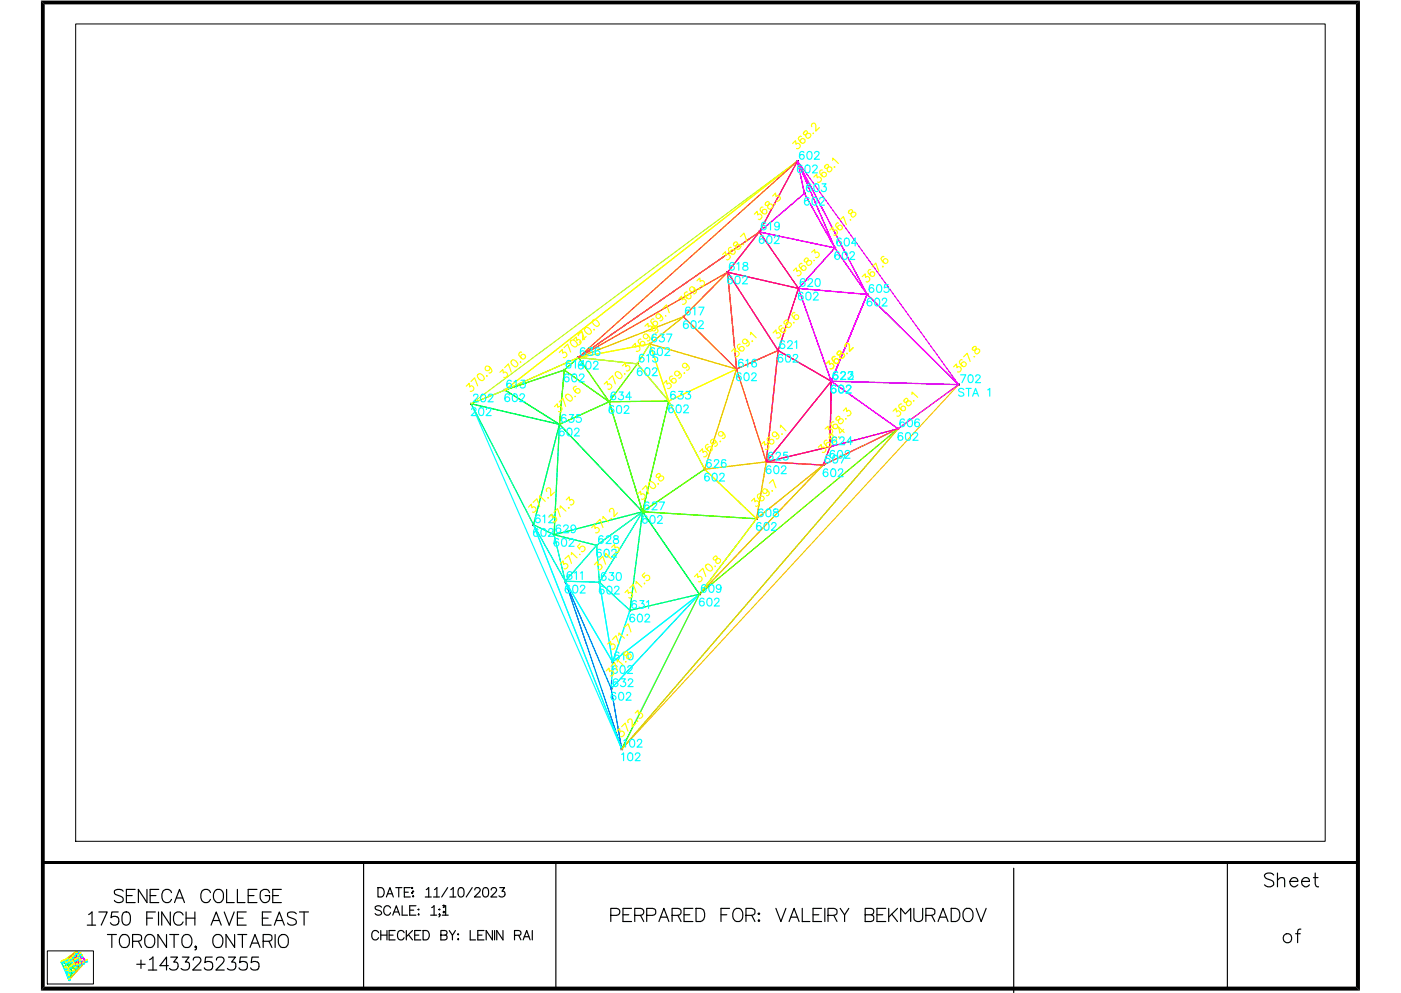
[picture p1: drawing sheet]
<svg xmlns="http://www.w3.org/2000/svg" width="297mm" height="211mm" viewBox="0 0 297 211" stroke-linecap="round" stroke-linejoin="round" font-family="sans-serif">
<g fill="none" stroke="#000" stroke-width=".21">
<path d="M16 5.1h265v173.3h-265zM169 34l.2 .3M169.1 34.2h.1M169.2 34l-.2 .3M154.1 57.6l.3 .3M154.3 57.7h.1M154.4 57.6l-.3 .3M160.8 49l.4 .4M161 49.2h.1M161.2 49l-.4 .4M170.4 40.9l.3 .3M170.6 41h.1"/>
<path d="M170.7 40.9l-.3 .3M176.8 52.4l.4 .3M177 52.6h.1M177.2 52.4l-.4 .3M119.5 78.3l.3 .4M119.6 78.5h.1M119.8 78.3l-.3 .4M122.5 75.6l.3 .3M122.6 75.8h.1M122.8 75.6l-.3 .3M135 77l.3 .3M135.1 77.2h.1"/>
<path d="M135.3 77l-.3 .3M137.7 72.8l.3 .3M137.8 72.9h.1M138 72.8l-.3 .3M144.8 67.1l.3 .3M144.9 67.2h.1M145.1 67.1l-.3 .3M156 78.1l.3 .3M156.2 78.3h.1M156.3 78.1l-.3 .3M164.8 74.2l.3 .3M165 74.3h.1"/>
<path d="M165.1 74.2l-.3 .3M169.1 61l.3 .3M169.3 61.2h.1M169.4 61l-.3 .3M183.7 62.3l.3 .3M183.9 62.4h.1M184 62.3l-.3 .3M99.7 85.5l.4 .3M99.9 85.6h.1M100.1 85.5l-.4 .3M106.9 82.6l.3 .3M107.1 82.7h.1"/>
<path d="M107.2 82.6l-.3 .3M118.4 89.8l.4 .3M118.6 90h.1M118.8 89.8l-.4 .3M129 85l.3 .4M129.2 85.2h.1M129.3 85l-.3 .4M141.6 84.9l.3 .3M141.8 85h.1M141.9 84.9l-.3 .3M149.2 99.4l.4 .3M149.4 99.5h.1"/>
<path d="M149.6 99.4l-.4 .3M162.3 97.8l.3 .3M162.5 98h.1M162.6 97.8l-.3 .3M174.4 98.5l.3 .3M174.5 98.6h.1M174.7 98.5l-.3 .3M175.9 94.6l.2 .3M176 94.7h.1M176.1 94.6l-.2 .3M176.2 80.9h.1M176.4 80.7l-.3 .3 .3-.3"/>
<path d="M176.4 81l-.3-.3 .3 .3M190.2 90.8l.3 .3M190.4 90.9h.1M190.5 90.8l-.3 .3M203.1 81.4l.3 .3M203.2 81.6h.1M203.4 81.4l-.3 .3M112.9 111.1l.3 .4M113.1 111.3h.1M113.2 111.1l-.3 .4M117.3 113.2l.3 .3M117.5 113.4h.1"/>
<path d="M117.6 113.2l-.3 .3M126.4 115.5l.3 .3M126.5 115.7h.1M126.7 115.5l-.3 .3M136.1 108.4l.3 .3M136.2 108.5h.1M136.4 108.4l-.3 .3M160.2 109.9l.3 .3M160.4 110h.1M160.5 109.9l-.3 .3M119.7 123.1l.3 .3M119.8 123.3h.1"/>
<path d="M120 123.1l-.3 .3M126.9 123.4l.4 .3M127.1 123.5h.1M127.3 123.4l-.4 .3M133.4 129.3l.3 .3M133.6 129.5h.1M133.7 129.3l-.3 .3M148.2 125.9l.3 .3M148.3 126h.1M148.5 125.9l-.3 .3M129.4 145.9l.4 .3M129.6 146.1h.1"/>
<path d="M129.8 140.2l.2 .3M129.8 145.9l-.4 .3M129.9 140.4h.1M130 140.2l-.2 .3M131.7 158.7l.3 .3M131.8 158.9h.1M132 158.7l-.3 .3M10 201.7h9.8v7h-9.8zM13 204.1h.1M13.4 204h.1M13.7 205.4h.1M13.9 205.5h.1"/>
<path d="M13.9 204.3h.1M14 204.3h.1M14 204.3h-.1M14 206h.1M14 203.8h.1M14.1 203.6h.1M14.2 203.6h-.1M14.4 205.7h.1M14.4 205.6v.1M14.4 206h.1M14.5 204.1h.1M14.5 206.9h.1"/>
<path d="M14.5 207.2h.1M14.6 207.9h.1M14.7 206.3h.1M14.8 203.7h.1M14.9 205.3h.1M14.9 203.5h.1M15.1 204.1h.1M15.3 203.2h.1M15.5 206.2h.1M15.5 204.8h.1M15.7 202.7h.1M15.9 203.8h.1"/>
<path d="M15.9 203.7v.1M16.1 205.4h.1M16.1 202.2v.1M16.1 202.3h.1M16.2 204.7h.1M16.3 203.5h.1M16.5 202.9h.1M16.6 201.8h.1M16.8 204.8h.1M16.8 204.6h.1M16.9 203.9h.1M16.9 204.6h.1"/>
<path d="M16.9 204.6h-.1M16.9 202.4h.1M17.3 202.9h.1M17.6 204.4h.1M18.2 203.9h.1M18.3 203.9h-.1"/>
</g>
<g fill="none" stroke="#00ffbf" stroke-width=".25">
<path d="M117.5 113.4l9 2.3M117.5 113.4l2.3 9.9M117.5 113.4l-4.4-2.1 6.7 12M126.5 115.7l.6 7.8M126.5 115.7l-6.7 7.6M136.2 108.5l-9.1 15M136.2 108.5l-9.7 7.2M136.2 108.5l-2.6 21M119.8 123.3l7.3 .2M127.1 123.5l6.5 6M133.6 129.5l14.7-3.5-18.4 14.4zM13.9 205.5l.5 .2"/>
<path d="M13.9 205.5l.1 .5M13.9 205.5l-.2-.1 .3 .6M14 206h.4M14.4 205.7v.3M14.4 205.7l-.4 .3M14.4 206l.3 .3M14.7 206.3l.8-.1-1 .7zM14.9 205.3l-.5 .7M14.9 205.3l-.5 .4M14.9 205.3l-.2 1"/>
</g>
<g fill="none" stroke="#0ff" stroke-width=".25">
<path d="M170.1 35.2l-.1-.1a.56 .56 0 0 0-.8 .2 .94 .94 0 0 0 .4 1.4 .53 .53 0 0 0 .5-.5 .53 .53 0 0 0-.5-.6 .53 .53 0 0 0-.5 .5M170.4 32.3v-.1a.55 .55 0 0 0-.8 .2 .97 .97 0 0 0 .4 1.4 .51 .51 0 0 0 .5-.5 .51 .51 0 0 0-.4-.5 .51 .51 0 0 0-.6 .4M170.9 35.1a.56 .56 0 0 1 .8 .2v.4a.68 .68 0 0 1-.5 1 1.01 1.01 0 0 1-.3-1.6zM171.3 32.2a.51 .51 0 0 1 .8 .2l.1 .4a.75 .75 0 0 1-.7 1 1.04 1.04 0 0 1-.2-1.6zM171.9 39.2v-.1a.55 .55 0 0 0-.8 .2 .97 .97 0 0 0 .3 1.3 .51 .51 0 0 0 .6-.4 .51 .51 0 0 0-.5-.6 .51 .51 0 0 0-.5 .5M172.3 35.4a.51 .51 0 0 1 .5-.4 .51 .51 0 0 1 .5 .3l-.1 .3-.9 1.1h1M172.7 32.5l.3-.4h.4l.3 .3-.3 .6-.8 .8h1.1M172.8 39.1a.51 .51 0 0 1 .8 .2l.1 .4a.75 .75 0 0 1-.7 .9 1.04 1.04 0 0 1-.2-1.5zM174.3 39h.8l-.4 .6a.55 .55 0 0 1 .4 .9 .55 .55 0 0 1-1-.2M155.2 58.8a.47 .47 0 0 0-.7-.2l-.2 .3a.94 .94 0 0 0 .4 1.3 .5 .5 0 0 0 .6-.5 .5 .5 0 0 0-.5-.5 .5 .5 0 0 0-.5 .4M155.6 55.9a.49 .49 0 0 0-.7-.1 .93 .93 0 0 0 .3 1.5 .52 .52 0 0 0 .5-.5 .52 .52 0 0 0-.5-.5 .52 .52 0 0 0-.6 .5M156 58.6a.53 .53 0 0 1 .8 .3 .76 .76 0 0 1 .1 .9 .76 .76 0 0 1-.9 .3l-.2-.6z"/>
<path d="M156.3 56l.3-.3v1.6M157.5 59l.3-.5h.3l.3 .4-.2 .5-.8 .8h1.1M157.6 55.8v.4l.8 .3 .2 .5-.4 .3-.6-.1a.48 .48 0 0 1-.1-.5 .48 .48 0 0 1 .4-.3l.4-.1a.33 .33 0 0 0 .1-.5zM161.9 50.2a.44 .44 0 0 0-.7-.1 .93 .93 0 0 0 .3 1.5 .5 .5 0 0 0 .5-.5 .5 .5 0 0 0-.5-.5 .5 .5 0 0 0-.5 .5M162.3 47.4a.47 .47 0 0 0-.7-.2l-.1 .3a.94 .94 0 0 0 .4 1.3 .5 .5 0 0 0 .5-.5 .5 .5 0 0 0-.4-.5 .5 .5 0 0 0-.6 .4M162.8 50.1l.2-.1a.85 .85 0 0 1 .7 .8 .85 .85 0 0 1-.7 .8 1.02 1.02 0 0 1-.2-1.5zM163 47.5l.4-.4v1.7M164.2 50.4l.3-.4h.3l.3 .3-.2 .6-.8 .7h1.1M165.2 47.7a.51 .51 0 0 1-.7 .3 .51 .51 0 0 1-.1-.8 .51 .51 0 0 1 .8 .2v.3a.76 .76 0 0 1-.4 1.1l-.5-.2M170.6 59.3v-.1a.55 .55 0 0 0-.8 .2 .97 .97 0 0 0 .3 1.3 .53 .53 0 0 0 .6-.4 .53 .53 0 0 0-.5-.6 .53 .53 0 0 0-.5 .5M171.3 59.5l.4-.4 .4 .1 .2 .2-.1 .3-1 1h1.1M171.5 42.1l-.1-.1a.56 .56 0 0 0-.8 .2 .94 .94 0 0 0 .5 1.3 .53 .53 0 0 0 .5-.5 .53 .53 0 0 0-.5-.5 .53 .53 0 0 0-.5 .5"/>
<path d="M172.4 42a.56 .56 0 0 1 .8 .2v.3a.7 .7 0 0 1-.6 1 1.09 1.09 0 0 1-.2-1.5zM173.1 59.2a.51 .51 0 0 1 .7 .2l.1 .4a.73 .73 0 0 1-.6 .9 1.04 1.04 0 0 1-.2-1.5zM173.8 42.2a.51 .51 0 0 1 .4-.4 .51 .51 0 0 1 .6 .4l-.1 .3-1 1h1.1M177.9 53.6a.44 .44 0 0 0-.7-.1 .93 .93 0 0 0 .3 1.5 .51 .51 0 0 0 .5-.5 .51 .51 0 0 0-.5-.5 .51 .51 0 0 0-.5 .5M178.4 50.7l-.1-.1a.51 .51 0 0 0-.8 .2 .97 .97 0 0 0 .4 1.4 .51 .51 0 0 0 .5-.5 .51 .51 0 0 0-.4-.6 .51 .51 0 0 0-.6 .5M178.8 53.5a.51 .51 0 0 1 .8 .2 .78 .78 0 0 1 .1 .9 .78 .78 0 0 1-.9 .3 1.19 1.19 0 0 1 0-1.4zM179.2 50.6a.55 .55 0 0 1 .8 .2 .79 .79 0 0 1 .1 .9 .79 .79 0 0 1-.9 .4l-.2-.7zM180.2 53.8l.3-.4h.3l.3 .3-.2 .5-.8 .8h1.1M181.7 51.6h-1.1l.7-1.1v1.7M120.6 79.5l-.1-.1a.61 .61 0 0 0-.8 .2 .97 .97 0 0 0 .4 1.4 .53 .53 0 0 0 .6-.5 .53 .53 0 0 0-.5-.6 .53 .53 0 0 0-.6 .5M121 76.7l-.1-.2a.58 .58 0 0 0-.8 .3 .94 .94 0 0 0 .4 1.3 .5 .5 0 0 0 .6-.5 .5 .5 0 0 0-.5-.5 .5 .5 0 0 0-.5 .4M121.5 79.4a.58 .58 0 0 1 .7 .2l.1 .4a.76 .76 0 0 1-.6 1 1.05 1.05 0 0 1-.2-1.6z"/>
<path d="M121.6 76.8l.4-.3v1.6M122.9 79.7a.51 .51 0 0 1 .4-.4 .51 .51 0 0 1 .5 .3l-.2 .6-.8 .8h1.1M123.6 76.9a.47 .47 0 0 0-.7-.2l-.2 .3a.94 .94 0 0 0 .4 1.3 .5 .5 0 0 0 .5-.5 .5 .5 0 0 0-.4-.5 .5 .5 0 0 0-.6 .4M124 74a.49 .49 0 0 0-.7-.2l-.2 .3v1.1a.53 .53 0 0 0 .8 .1 .53 .53 0 0 0 0-.8 .53 .53 0 0 0-.8 .1v.2M124.1 77.5h-1.2l.8-1v1.6M124.4 76.7a.53 .53 0 0 1 .8 .3 .76 .76 0 0 1 .1 .9 .76 .76 0 0 1-.9 .3l-.2-.6zM124.8 73.7h.8l-.4 .7a.55 .55 0 0 1 .4 .9 .55 .55 0 0 1-1-.2M125.9 77l.3-.4h.3l.3 .4-.3 .5-.7 .8h1.1M127.1 74a.49 .49 0 0 0-.7-.2l-.2 .3v1.1a.52 .52 0 0 0 .9 .1 .52 .52 0 0 0-.1-.8 .52 .52 0 0 0-.8 .3M136.1 78.2l-.1-.1a.51 .51 0 0 0-.8 .2 .97 .97 0 0 0 .4 1.4 .51 .51 0 0 0 .5-.5 .51 .51 0 0 0-.4-.6 .51 .51 0 0 0-.6 .5M136.5 75.4l-.1-.2a.51 .51 0 0 0-.8 .2 .97 .97 0 0 0 .4 1.4 .51 .51 0 0 0 .6-.5 .51 .51 0 0 0-.5-.5 .51 .51 0 0 0-.5 .4M136.9 78.1a.51 .51 0 0 1 .8 .2l.1 .4a.75 .75 0 0 1-.6 1 1.04 1.04 0 0 1-.3-1.6z"/>
<path d="M137.1 75.4l.4-.3v1.7M138.3 78.4l.3-.4h.4l.3 .3-.2 .6-.8 .8h1.1M138.8 74a.49 .49 0 0 0-.5-.3 .49 .49 0 0 0-.4 .3 .97 .97 0 0 0 .4 1.4 .53 .53 0 0 0 .5-.5 .53 .53 0 0 0-.4-.6 .53 .53 0 0 0-.6 .5M139.1 71.1v-.1a.51 .51 0 0 0-.8 .2 .97 .97 0 0 0 .4 1.3 .51 .51 0 0 0 .5-.5 .51 .51 0 0 0-.4-.5 .51 .51 0 0 0-.6 .5M139.3 75.1h-.8l-.1 .7a.58 .58 0 0 1 .9 0 .58 .58 0 0 1-.1 .8 .58 .58 0 0 1-.8-.1M139.6 73.8a.51 .51 0 0 1 .8 .2l.1 .5a.73 .73 0 0 1-.7 .9 1.04 1.04 0 0 1-.2-1.6zM140 70.9h.8l-.5 .6a.54 .54 0 0 1 .5 .5 .54 .54 0 0 1-.4 .6 .54 .54 0 0 1-.6-.4M141 74.1a.51 .51 0 0 1 .5-.4 .51 .51 0 0 1 .5 .3l-.1 .4-1 1h1.1M141.4 70.9h1.1l-.8 1.6M145.9 68.2l-.1-.1a.56 .56 0 0 0-.8 .2 .94 .94 0 0 0 .4 1.4 .53 .53 0 0 0 .6-.5 .53 .53 0 0 0-.5-.6 .53 .53 0 0 0-.6 .5M146.3 65.4l-.1-.2a.61 .61 0 0 0-.8 .2 .97 .97 0 0 0 .4 1.4 .51 .51 0 0 0 .6-.5 .51 .51 0 0 0-.5-.5 .51 .51 0 0 0-.6 .5M146.7 68.1a.56 .56 0 0 1 .8 .2l.1 .4a.7 .7 0 0 1-.6 1 1.09 1.09 0 0 1-.3-1.6z"/>
<path d="M146.9 65.4l.4-.2v1.6M148.1 68.4a.51 .51 0 0 1 .5-.4 .51 .51 0 0 1 .5 .3l-.1 .4-.9 1h1.1M148.2 65.2h1.1l-.8 1.6M157.1 79.3a.47 .47 0 0 0-.7-.1l-.1 .2a.94 .94 0 0 0 .3 1.3 .5 .5 0 0 0 .6-.4 .5 .5 0 0 0-.5-.6 .5 .5 0 0 0-.5 .5M157.5 76.5a.49 .49 0 0 0-.7-.2l-.2 .2v1.1a.52 .52 0 0 0 .9 .2 .52 .52 0 0 0-.1-.8 .52 .52 0 0 0-.8 .3M157.9 79.2a.53 .53 0 0 1 .8 .2 .76 .76 0 0 1 .1 .9 .76 .76 0 0 1-.9 .3l-.2-.5zM158.2 76.5l.3-.3v1.7M159.4 79.5l.3-.4h.3l.3 .3-.2 .6-.8 .7h1.1M160.4 76.5a.49 .49 0 0 0-.8-.2 .93 .93 0 0 0 .3 1.6 .52 .52 0 0 0 .5-.6 .52 .52 0 0 0-.5-.5 .52 .52 0 0 0-.5 .5M165.9 75.4l-.1-.2a.58 .58 0 0 0-.7 .3 1.32 1.32 0 0 0 .1 1.3 .52 .52 0 0 0 .7-.2 .52 .52 0 0 0-.3-.8 .52 .52 0 0 0-.6 .4M166.3 72.5a.49 .49 0 0 0-.7-.2 .93 .93 0 0 0 .3 1.6 .52 .52 0 0 0 .5-.5 .52 .52 0 0 0-.5-.5 .52 .52 0 0 0-.5 .5M166.8 75.2a.61 .61 0 0 1 .8 .3 .79 .79 0 0 1 0 .9 .79 .79 0 0 1-.8 .4l-.3-.7z"/>
<path d="M167 72.7l.3-.4 .6 .1 .1 .4-1 1.1h1M168.2 75.6l.1-.4h.2h.5l.1 .3-.2 .5-.8 .8h1.1M168.5 72.6l.4-.3v1.6M170.2 62.2a.49 .49 0 0 0-.4-.2 .49 .49 0 0 0-.5 .3v.8a.5 .5 0 0 0 .6 .5 .5 .5 0 0 0 .4-.7 .5 .5 0 0 0-.8-.2l-.2 .4M171.1 62.1a.56 .56 0 0 1 .8 .2 .79 .79 0 0 1 0 .9 .79 .79 0 0 1-.8 .3l-.2-.6v-.6zM172.5 62.4l.3-.4h.3l.3 .3v.3l-1 1h1.1M176.6 79.9a.53 .53 0 0 1 .7-.5 .53 .53 0 0 1 .3 .9 .53 .53 0 0 1-.9-.1 .85 .85 0 0 1 .5-1.4l.4 .2-.1-.1a.51 .51 0 0 0-.8 .2 .97 .97 0 0 0 .4 1.4 .51 .51 0 0 0 .6-.5 .51 .51 0 0 0-.5-.5 .51 .51 0 0 0-.5 .4M178.3 79.2a.51 .51 0 0 1 .4-.4 .51 .51 0 0 1 .5 .3v.4l-1 1h1.1M178.3 79.2l.3-.4h.3l.3 .3-.2 .6-.8 .8h1.1M179.8 79.2a.51 .51 0 0 1 .5-.4 .51 .51 0 0 1 .5 .3l-.1 .4-.9 1h1.1M180 78.8h.8l-.5 .7a.54 .54 0 0 1 .6 .5 .54 .54 0 0 1-.5 .5 .54 .54 0 0 1-.6-.4M184.8 63.5a.44 .44 0 0 0-.7-.2 .93 .93 0 0 0 .3 1.6 .5 .5 0 0 0 .5-.5 .5 .5 0 0 0-.5-.5 .5 .5 0 0 0-.5 .4"/>
<path d="M185.2 60.6a.47 .47 0 0 0-.7-.1l-.1 .2a.94 .94 0 0 0 .3 1.3 .5 .5 0 0 0 .6-.4 .5 .5 0 0 0-.5-.6 .5 .5 0 0 0-.5 .5M185.7 63.3l.2-.1a.85 .85 0 0 1 .6 .9 .85 .85 0 0 1-.6 .8 1.02 1.02 0 0 1-.2-1.6zM186.1 60.5a.53 .53 0 0 1 .8 .2 .76 .76 0 0 1 0 .9 .76 .76 0 0 1-.8 .3l-.3-.6zM187.1 63.7l.3-.5 .5 .1 .1 .3-.2 .5-.8 .8h1.1M188.3 60.4h-.7l-.1 .7a.58 .58 0 0 1 .9 0 .58 .58 0 0 1-.1 .9 .58 .58 0 0 1-.9-.3M203.7 79.5h1.1l-.8 1.7M205.4 79.6a.55 .55 0 0 1 .8 .2 .79 .79 0 0 1 .1 .9 .79 .79 0 0 1-.9 .4l-.2-.7zM206.9 79.9l.3-.4h.3l.3 .3-.1 .3-.9 1.1h1.1M99.9 85.6l13.2 25.7 18.7 47.6zM100 86.9l.3-.4h.5l.1 .3-.2 .5-.8 .8h1.1M100.4 84l.1-.3 .2-.1 .5 .1 .1 .2-.2 .6-.8 .7h1.1M101.7 86.5a.58 .58 0 0 1 .8 .3l.1 .4a.75 .75 0 0 1-.7 .9 1.08 1.08 0 0 1-.2-1.6z"/>
<path d="M102.1 83.7a.61 .61 0 0 1 .8 .2 .79 .79 0 0 1 .1 .9 .79 .79 0 0 1-.9 .4l-.2-.7zM103.1 86.9l.3-.4h.5l.2 .3-.3 .5-.8 .8h1.1M103.5 84l.3-.4 .5 .1 .2 .2-.3 .6-.7 .7h1.1M108 83.8a.49 .49 0 0 0-.7-.2l-.2 .3v1.1a.52 .52 0 0 0 .8 .1 .52 .52 0 0 0-.1-.8 .52 .52 0 0 0-.7 .3M108.4 80.9a.44 .44 0 0 0-.7-.2 .93 .93 0 0 0 .3 1.6 .5 .5 0 0 0 .4-.5 .5 .5 0 0 0-.4-.5 .5 .5 0 0 0-.6 .4M108.8 83.6a.54 .54 0 0 1 .8 .3 .76 .76 0 0 1 .1 .9 .76 .76 0 0 1-.9 .3l-.2-.6zM109 81l.4-.4v1.7M110.2 83.9l.4-.4 .5 .2v.5l-.9 1h1.1M110.4 80.6h.9l-.5 .7a.55 .55 0 0 1 .4 .9 .55 .55 0 0 1-.9-.2M119.5 91.1a.45 .45 0 0 0-.4-.3 .45 .45 0 0 0-.4 .3 .97 .97 0 0 0 .4 1.4 .51 .51 0 0 0 .5-.5 .51 .51 0 0 0-.4-.6 .51 .51 0 0 0-.6 .5M120 88.1l-.1-.1a.51 .51 0 0 0-.8 .2 .97 .97 0 0 0 .4 1.4 .51 .51 0 0 0 .6-.5 .51 .51 0 0 0-.5-.5 .51 .51 0 0 0-.6 .4M120.4 90.9a.51 .51 0 0 1 .8 .2 .83 .83 0 0 1-.6 1.4l-.2-.1a1.19 1.19 0 0 1 0-1.5z"/>
<path d="M120.7 87.9h.9l-.4 .7a.54 .54 0 0 1 .5 .5 .54 .54 0 0 1-.5 .5 .54 .54 0 0 1-.6-.4M121.8 91.2l.3-.4h.4l.3 .3-.2 .6-.8 .8h1.1M123.1 87.9h-.8v.7a.58 .58 0 0 1 .8 0 .58 .58 0 0 1-.1 .9 .58 .58 0 0 1-.8-.3M130.1 86.3a.49 .49 0 0 0-.7-.2l-.2 .3v1.1a.53 .53 0 0 0 .8 .1 .53 .53 0 0 0 0-.8 .53 .53 0 0 0-.8 .1v.2M130.5 83.4a.44 .44 0 0 0-.7-.2 .93 .93 0 0 0 .3 1.6 .5 .5 0 0 0 .4-.5 .5 .5 0 0 0-.4-.5 .5 .5 0 0 0-.6 .4M130.9 86.1a.54 .54 0 0 1 .8 .3v1a.54 .54 0 0 1-.4 .3 .54 .54 0 0 1-.5-.3v-1zM131.3 83.1h.8l-.4 .7a.55 .55 0 0 1 .4 .9 .55 .55 0 0 1-1-.2M132.3 86.4l.4-.4 .5 .2v.5l-.9 1h1.1M133.9 84.2h-1.2l.8-1.1v1.7M142.7 86.1l-.1-.2a.58 .58 0 0 0-.7 .3 .97 .97 0 0 0 .3 1.3 .51 .51 0 0 0 .6-.4 .51 .51 0 0 0-.5-.6 .51 .51 0 0 0-.5 .5M143.1 83.2l-.1-.1a.64 .64 0 0 0-.8 .2v1.1a.52 .52 0 0 0 .9 .2 .52 .52 0 0 0-.1-.9 .52 .52 0 0 0-.8 .4M143.6 85.9a.61 .61 0 0 1 .8 .3 .79 .79 0 0 1 0 .9 .79 .79 0 0 1-.8 .4l-.3-.7z"/>
<path d="M143.9 83h.9l-.5 .6a.53 .53 0 0 1 .6 .6 .53 .53 0 0 1-.8 .4h-.2l-.1-.3M145 86.3l.1-.4h.2h.5l.1 .3-.2 .5-.8 .8h1.1M145.5 83h.8l-.4 .6a.53 .53 0 0 1 .5 .6 .53 .53 0 0 1-.7 .4h-.2l-.2-.3M150.7 97.7v-.2a.58 .58 0 0 0-.8 .3 .97 .97 0 0 0 .4 1.3 .51 .51 0 0 0 .5-.4 .51 .51 0 0 0-.4-.6 .51 .51 0 0 0-.6 .5M151.5 97.9v-.3l.3-.1h.4l.2 .3-.3 .5-.7 .8h1.1M153.9 97.7l-.1-.2a.58 .58 0 0 0-.8 .3 .97 .97 0 0 0 .4 1.3 .51 .51 0 0 0 .6-.4 .51 .51 0 0 0-.5-.6 .51 .51 0 0 0-.5 .5M163.4 99v-.1a.55 .55 0 0 0-.8 .2 .97 .97 0 0 0 .3 1.4 .51 .51 0 0 0 .6-.5 .51 .51 0 0 0-.5-.6 .51 .51 0 0 0-.5 .5M163.8 96.1l-.1-.1a.51 .51 0 0 0-.7 .2 .97 .97 0 0 0 .4 1.4 .51 .51 0 0 0 .5-.5 .51 .51 0 0 0-.4-.5 .51 .51 0 0 0-.6 .4M164.3 98.9a.51 .51 0 0 1 .8 .2v.4a.73 .73 0 0 1-.6 1 1.04 1.04 0 0 1-.2-1.6zM164.5 96.3l.3-.4 .6 .2a.5 .5 0 0 1-.2 .7l-.7 .8h1.1M165.7 99.2l.3-.4h.3l.3 .3-.2 .6-.8 .8h1.1M167 95.9h-.8l-.1 .7a.59 .59 0 0 1 .9 0 .59 .59 0 0 1-.1 .9 .59 .59 0 0 1-.9-.3"/>
<path d="M175.5 99.7a.44 .44 0 0 0-.7-.2 .93 .93 0 0 0 .3 1.6 .51 .51 0 0 0 .5-.5 .51 .51 0 0 0-.5-.5 .51 .51 0 0 0-.6 .4M175.9 96.8a.45 .45 0 0 0-.4-.3 .45 .45 0 0 0-.5 .4 .97 .97 0 0 0 .4 1.3 .51 .51 0 0 0 .6-.5 .51 .51 0 0 0-.5-.5 .51 .51 0 0 0-.5 .5M176.4 99.5a.5 .5 0 0 1 .7 .3v1a.51 .51 0 0 1-.4 .3 .51 .51 0 0 1-.5-.3 1.31 1.31 0 0 1 .2-1.3zM176.7 96.6a.55 .55 0 0 1 .8 .3 .83 .83 0 0 1-.5 1.3l-.3-.1-.2-.6zM176.9 95.8a.44 .44 0 0 0-.7-.2 .93 .93 0 0 0 .3 1.6 .5 .5 0 0 0 .5-.5 .5 .5 0 0 0-.5-.5 .5 .5 0 0 0-.5 .4M177.2 81.9l-.1-.1a.51 .51 0 0 0-.8 .2 .97 .97 0 0 0 .4 1.4 .51 .51 0 0 0 .6-.5 .51 .51 0 0 0-.5-.6 .51 .51 0 0 0-.6 .5 .51 .51 0 0 1 .7-.5 .51 .51 0 0 1 .2 .8 .51 .51 0 0 1-.8 0 .85 .85 0 0 1 .6-1.4l.3 .2M177.3 92.9a.44 .44 0 0 0-.6-.1 .93 .93 0 0 0 .3 1.5 .5 .5 0 0 0 .4-.5 .5 .5 0 0 0-.5-.5 .5 .5 0 0 0-.5 .5M177.8 99.8l.3-.4h.3l.3 .5-1 1.2h1.1M177.8 95.6a.5 .5 0 0 1 .8 .3v.4a.7 .7 0 0 1-.6 .9 1.02 1.02 0 0 1-.2-1.6zM178 81.8a.55 .55 0 0 1 .8 .2 .79 .79 0 0 1 .1 .9 .79 .79 0 0 1-.9 .4l-.2-.7zM178.1 93.1l.3-.4h.3l.3 .3-.2 .6-.8 .7h1.1M178.1 96.6h1.1l-.8 1.6"/>
<path d="M179.2 96l.3-.5 .5 .1 .1 .3-.2 .5-.8 .8h1.1M179.5 82.1l.2-.4h.4l.3 .3-.1 .3-.9 1.1h1.1M180.7 93.8h-1.2l.8-1.1v1.6M191.3 92v-.2a.64 .64 0 0 0-.8 .3v1.1a.52 .52 0 0 0 .8 .1 .52 .52 0 0 0-.1-.8 .52 .52 0 0 0-.8 .3M191.7 89.1a.44 .44 0 0 0-.6-.2 .93 .93 0 0 0 .2 1.6 .5 .5 0 0 0 .5-.5 .5 .5 0 0 0-.5-.5 .5 .5 0 0 0-.5 .5M192.2 91.8a.64 .64 0 0 1 .8 .3v1a.54 .54 0 0 1-.5 .3 .54 .54 0 0 1-.5-.3v-1zM192.6 88.9a.5 .5 0 0 1 .8 .3l.1 .4a.7 .7 0 0 1-.7 .9 1.02 1.02 0 0 1-.2-1.6zM193.6 92.2a.51 .51 0 0 1 .4-.4 .51 .51 0 0 1 .6 .3l-.3 .5-.8 .8h1.1M194.9 89.1a.49 .49 0 0 0-.7-.2 .93 .93 0 0 0 .3 1.6 .52 .52 0 0 0 .5-.5 .52 .52 0 0 0-.5-.5 .52 .52 0 0 0-.6 .5M204.3 82.6a.61 .61 0 0 0-.5-.2 .61 .61 0 0 0-.6 .4l.3 .3 .7 .2 .1 .5a.69 .69 0 0 1-1.1 0M204.8 82.4h1.1M205.4 82.4v1.6"/>
<path d="M206.2 84l.6-1.6 .7 1.6M206.5 83.5h.7M209.4 82.7l.4-.3v1.6M114 112.4a.47 .47 0 0 0-.7-.2l-.1 .2a1.32 1.32 0 0 0 .1 1.3 .52 .52 0 0 0 .8-.2 .52 .52 0 0 0-.3-.7 .52 .52 0 0 0-.7 .4M114.5 109.5a.49 .49 0 0 0-.8-.2l-.1 .3v1.1a.53 .53 0 0 0 .8 .1 .53 .53 0 0 0 0-.8 .53 .53 0 0 0-.8 .1l-.1 .2M114.9 112.2a.53 .53 0 0 1 .8 .2 .79 .79 0 0 1 .1 1 .79 .79 0 0 1-.9 .3l-.2-.6zM115.1 109.6l.4-.4v1.7M116.3 112.5l.3-.4h.4l.3 .3-.3 .6-.8 .7h1.1M116.4 109.6l.3-.4 .5 .1 .1 .3-.2 .5-.8 .8h1.1M118.4 114.5a.45 .45 0 0 0-.4-.3 .45 .45 0 0 0-.4 .3 .97 .97 0 0 0 .3 1.4 .51 .51 0 0 0 .6-.5 .51 .51 0 0 0-.5-.6 .51 .51 0 0 0-.5 .5M118.8 111.6a.49 .49 0 0 0-.4-.3 .49 .49 0 0 0-.5 .3v.8a.5 .5 0 0 0 .6 .6 .5 .5 0 0 0 .4-.7 .5 .5 0 0 0-.8-.2l-.2 .3M119.3 114.3a.55 .55 0 0 1 .8 .2 .83 .83 0 0 1-.6 1.4l-.2-.1-.3-.7z"/>
<path d="M119.5 111.7a.51 .51 0 0 1 .5-.4 .51 .51 0 0 1 .5 .3l-.1 .4-.9 1h1.1M120.7 114.6l.3-.4h.3l.3 .3-.1 .4-.9 1h1.1M122 111.9a.51 .51 0 0 1-.6 .4 .51 .51 0 0 1-.3-.7 .51 .51 0 0 1 .9 0 .81 .81 0 0 1 0 .9 .81 .81 0 0 1-.8 .4l-.1-.2M127.4 116.7v-.1a.55 .55 0 0 0-.8 .2 .97 .97 0 0 0 .4 1.4 .51 .51 0 0 0 .5-.5 .51 .51 0 0 0-.5-.6 .51 .51 0 0 0-.5 .5M127.8 113.8v-.1a.51 .51 0 0 0-.8 .2 .97 .97 0 0 0 .4 1.4 .51 .51 0 0 0 .5-.5 .51 .51 0 0 0-.4-.5 .51 .51 0 0 0-.6 .4M128.3 116.6a.51 .51 0 0 1 .8 .2l.1 .4a.75 .75 0 0 1-.7 1 1.04 1.04 0 0 1-.2-1.6zM128.6 114l.3-.4h.3l.3 .3-.2 .6-.8 .8h1.1M129.7 116.9l.3-.4h.3l.3 .3v.3l-1 1.1h1.1M130.2 113.7l-.1 .3 .2 .3a.6 .6 0 0 1 .7 .1 .6 .6 0 0 1 .1 .7l-.3 .2-.7-.2a.6 .6 0 0 1 .1-.7 .6 .6 0 0 1 .7-.1l.2-.5a.61 .61 0 0 0-.9-.1zM137.2 109.6a.44 .44 0 0 0-.7-.2 .93 .93 0 0 0 .3 1.6 .5 .5 0 0 0 .4-.5 .5 .5 0 0 0-.5-.5 .5 .5 0 0 0-.5 .4M137.6 106.7a.47 .47 0 0 0-.7-.1l-.2 .2a.94 .94 0 0 0 .4 1.3 .5 .5 0 0 0 .6-.4 .5 .5 0 0 0-.5-.6 .5 .5 0 0 0-.5 .5M138 109.4l.3-.1a.85 .85 0 0 1 .6 .9 .85 .85 0 0 1-.6 .8 1.02 1.02 0 0 1-.3-1.6z"/>
<path d="M138.3 106.8l.1-.2 .5-.1 .3 .4-1 1.2h1.1M139.4 109.8l.3-.5 .6 .1 .1 .3-.2 .5-.8 .8h1.1M139.8 106.5h1.1l-.8 1.6M150.3 100.6l-.1-.1a.51 .51 0 0 0-.7 .2 .97 .97 0 0 0 .4 1.3 .51 .51 0 0 0 .5-.4 .51 .51 0 0 0-.5-.6 .51 .51 0 0 0-.5 .5M151.2 100.5a.51 .51 0 0 1 .8 .2 .78 .78 0 0 1 .1 .9 .78 .78 0 0 1-.9 .3 1.19 1.19 0 0 1 0-1.4zM152.6 100.8l.3-.4h.3l.3 .3-.2 .5-.8 .8h1.1M161.3 111.1a.47 .47 0 0 0-.7-.2l-.1 .3a.94 .94 0 0 0 .4 1.3 .5 .5 0 0 0 .5-.5 .5 .5 0 0 0-.5-.5 .5 .5 0 0 0-.5 .4M161.8 108.2a.49 .49 0 0 0-.8-.2 .93 .93 0 0 0 .3 1.6 .52 .52 0 0 0 .5-.5 .52 .52 0 0 0-.5-.5 .52 .52 0 0 0-.5 .5M162.2 110.9a.53 .53 0 0 1 .8 .3 .76 .76 0 0 1 .1 .9 .76 .76 0 0 1-.9 .3l-.2-.6zM162.6 108a.54 .54 0 0 1 .8 .3v1a.54 .54 0 0 1-.5 .3 .54 .54 0 0 1-.5-.3v-1zM163.6 111.3l.3-.5h.4l.2 .4-.2 .5-.8 .8h1.1M164.1 108v.5l.4 .2a.47 .47 0 0 1 .6 .4 .47 .47 0 0 1-.5 .5l-.5-.1-.1-.2a.81 .81 0 0 1 .9-.8l.1-.3a.63 .63 0 0 0-.9-.2z"/>
<path d="M120.8 124.3l-.1-.1a.51 .51 0 0 0-.8 .2 .97 .97 0 0 0 .4 1.4 .51 .51 0 0 0 .6-.5 .51 .51 0 0 0-.5-.5 .51 .51 0 0 0-.6 .4M121.2 121.5l-.1-.2a.56 .56 0 0 0-.8 .2 .94 .94 0 0 0 .4 1.4 .53 .53 0 0 0 .6-.5 .53 .53 0 0 0-.5-.6 .53 .53 0 0 0-.6 .5M121.6 124.2a.55 .55 0 0 1 .8 .2 .79 .79 0 0 1 .1 .9 .79 .79 0 0 1-.9 .4l-.2-.6zM121.8 121.5l.4-.3v1.7M123.1 121.5l.3-.3v1.7M123.1 124.5l.3-.4h.3l.3 .3-.1 .4-.9 1h1.1M127.1 123.5l6.5 6-3.7 10.9M127.1 123.5l2.8 16.9M127.1 123.5l-7.3-.2 10.1 17.1M128 124.5l-.1-.1a.51 .51 0 0 0-.7 .2 .97 .97 0 0 0 .4 1.4 .51 .51 0 0 0 .5-.5 .51 .51 0 0 0-.5-.5 .51 .51 0 0 0-.5 .4M128.4 121.7v-.2a.64 .64 0 0 0-.8 .3l-.1 .8a.51 .51 0 0 0 .7 .4 .51 .51 0 0 0 .2-.9 .51 .51 0 0 0-.8 .2l-.1 .3M128.9 124.4a.55 .55 0 0 1 .8 .2 .79 .79 0 0 1 0 1 .79 .79 0 0 1-.8 .3l-.2-.6z"/>
<path d="M129.2 121.5h.9l-.5 .5a.55 .55 0 0 1 .4 .9 .55 .55 0 0 1-.9-.1M130.3 124.7l.3-.4 .5 .2a.5 .5 0 0 1-.1 .7l-.8 .8h1.1M130.9 121.5a.61 .61 0 0 1 .8 .3 .79 .79 0 0 1 0 .9 .79 .79 0 0 1-.8 .3l-.3-.6zM131.2 138.6a.44 .44 0 0 0-.6-.2 .93 .93 0 0 0 .3 1.6 .5 .5 0 0 0 .4-.6 .5 .5 0 0 0-.5-.5 .5 .5 0 0 0-.5 .5M131.9 138.6l.3-.3v1.7M133.3 138.4a.53 .53 0 0 1 .9 .2 .81 .81 0 0 1-.6 1.4l-.3-.1-.2-.7zM134.5 130.5a.49 .49 0 0 0-.7-.2l-.2 .3v1.1a.52 .52 0 0 0 .8 .1 .52 .52 0 0 0-.1-.8 .52 .52 0 0 0-.7 .4M134.9 127.6a.49 .49 0 0 0-.7-.1 .93 .93 0 0 0 .3 1.5 .52 .52 0 0 0 .5-.5 .52 .52 0 0 0-.5-.5 .52 .52 0 0 0-.6 .5M135.3 130.3a.54 .54 0 0 1 .8 .3 .76 .76 0 0 1 .1 .9 .76 .76 0 0 1-.9 .3l-.2-.6zM135.7 127.4h.8l-.4 .6a.55 .55 0 0 1 .4 .9 .55 .55 0 0 1-1-.2M136.8 130.7v-.3l.3-.1h.4l.2 .3-.2 .5-.8 .8h1.1M137.1 127.7l.4-.3v1.6"/>
<path d="M149.3 127.1l-.1-.1a.55 .55 0 0 0-.8 .2 .97 .97 0 0 0 .4 1.3 .53 .53 0 0 0 .5-.5 .53 .53 0 0 0-.4-.5 .53 .53 0 0 0-.6 .5M149.6 124.2v-.1a.51 .51 0 0 0-.8 .2 .97 .97 0 0 0 .4 1.3 .51 .51 0 0 0 .5-.4 .51 .51 0 0 0-.4-.6 .51 .51 0 0 0-.6 .5M150.1 127a.51 .51 0 0 1 .8 .2l.1 .4a.75 .75 0 0 1-.7 .9 1.04 1.04 0 0 1-.2-1.5zM150.5 124.1a.51 .51 0 0 1 .8 .2 .78 .78 0 0 1 .1 .9 .78 .78 0 0 1-.9 .4 1.19 1.19 0 0 1 0-1.5zM151.5 127.3l.3-.4h.3l.3 .3v.3l-1 1h1.1M152.9 124.5a.51 .51 0 0 1-.7 .5 .51 .51 0 0 1-.2-.8 .51 .51 0 0 1 .8 0l.1 .3a.81 .81 0 0 1-.7 1.1l-.3-.2M129.9 140.4l18.4-14.4-18.7 20.1zM130.5 147.1a.47 .47 0 0 0-.7-.2l-.1 .3a.79 .79 0 0 0 .4 1.3 .5 .5 0 0 0 .5-.5 .5 .5 0 0 0-.5-.5 .5 .5 0 0 0-.5 .5M130.9 141.4a.49 .49 0 0 0-.8-.1 .93 .93 0 0 0 .3 1.5 .52 .52 0 0 0 .5-.5 .52 .52 0 0 0-.5-.5 .52 .52 0 0 0-.5 .5M130.9 144.2a.49 .49 0 0 0-.4-.2 .49 .49 0 0 0-.5 .3v.8a.5 .5 0 0 0 .6 .5 .5 .5 0 0 0 .4-.7 .5 .5 0 0 0-.8-.2l-.2 .4M131.4 146.9a.53 .53 0 0 1 .8 .3 .81 .81 0 0 1-.6 1.3l-.2-.1-.3-.6zM131.7 141.3a.5 .5 0 0 1 .8 .2v1a.51 .51 0 0 1-.5 .3 .51 .51 0 0 1-.5-.3 1.31 1.31 0 0 1 .2-1.2z"/>
<path d="M131.7 144h.9l-.5 .6a.56 .56 0 0 1 .5 .8 .56 .56 0 0 1-.9 .1l-.1-.2M132.2 157.1l.4-.3v1.7M132.8 147.2l.1-.3h.5l.3 .4-1 1.2h1.1M133.1 141.6l.2-.3 .4-.1 .3 .2v.2l-.2 .5-.8 .7h1.1M133.2 144.4l.3-.4h.3l.4 .3-.1 .3-1 1h1.1M133.3 159.8a.54 .54 0 0 1 .8 .2v1a.54 .54 0 0 1-.5 .3 .54 .54 0 0 1-.5-.3 1.31 1.31 0 0 1 .2-1.2zM133.7 156.9a.5 .5 0 0 1 .8 .2l.1 .4a.7 .7 0 0 1-.7 1 1.02 1.02 0 0 1-.2-1.6zM135.1 157.2l.4-.4 .4 .1 .2 .2-.3 .6-.8 .8h1.1M131.8 160l.4-.3v1.6M134.7 160.1l.3-.4 .6 .2 .1 .3-1 1.1h1M13 204.2h.1M13 204.1l.7 1.3 .9 2.5z"/>
<path d="M13 204l.1 .1M13.1 204h.1M13.1 204.1h.1M13.2 204l.1 .1M13.2 204.2h.1M13.4 203.9h.1M13.4 204h.1M13.5 203.9h.1M13.5 204h.1M13.5 204l.1 .1M13.5 203.8v.1M13.7 205.4h.1"/>
<path d="M13.7 205.5h.1M13.8 205.4h.1M13.8 205.3l.1 .1M13.8 205.5h.1M13.9 205.5h.2M13.9 205.6h.1M14 205.6h.1M14 204.2v.1M14 204.4h.1M14.1 204.4h.1M14.1 206h.1M14.1 206.1h-.1"/>
<path d="M14.1 205.6v.1M14.1 203.7h-.1M14.1 203.8h-.1M14.1 204.2v.1M14.1 206.1h.1M14.1 203.7h.1M14.1 203.8h.1M14.1 204.4l.1 .1M14.1 205.4v.1M14.2 206h.1M14.2 206.1v.1M14.2 203.8v.1"/>
<path d="M14.2 204.2l-.1 .1M14.2 203.6h.1M14.2 203.5h.1M14.3 203.7h.1M14.3 203.5v.1M14.3 203.7l.1 .1M14.4 205.5h.1M14.4 205.7h.1M14.4 206h.1M14.4 203.5h.1M14.4 206l.3 .3-.2 .6M14.4 206l.1 .9"/>
<path d="M14.4 206h-.4l.5 .9M14.4 206.1h.1M14.5 205.6h.1M14.5 206h.1M14.5 206.1h.1M14.5 205.5l.1 .1zM14.5 205.7l.1 .1M14.5 204.1v.1M14.6 206.8v.1M14.6 207h-.1M14.6 206h.1M14.6 206.1v.1"/>
<path d="M14.6 207.1h-.1M14.6 207.2l-.1 .1M14.6 204h-.1M14.6 204.1h.1M14.6 207.9v.1M14.6 206.9h.1M14.6 207.1h.1M14.6 207.2h.1M14.6 204h.1M14.6 207.7v.1M14.6 204.1l.1 .1M14.7 207.7h.1"/>
<path d="M14.7 207.9h.1M14.7 206.8h.1M14.7 207h.1M14.7 207.1v.1M14.7 207.3h.1M14.7 204h.1M14.8 207.8h.1M14.8 207.9v.1M14.8 206.2l-.1 .1M14.8 206.4h-.1M14.8 206.2v.1M14.8 206.4h.1"/>
<path d="M14.9 206.4v.1M14.9 203.6h-.1M14.9 203.8h-.1M14.9 203.7h.1M14.9 206.2v.1M14.9 203.6v.1M14.9 205.2h.1M14.9 205.3v.1M14.9 203.8h.1M14.9 205.3h.1M15 203.6h-.1M15 203.4h-.1"/>
<path d="M15 203.5h-.1M15 205.2h.1M15 205.3l.1 .1M15 203.4h.1M15 203.5h.1M15.1 203.4v.1M15.1 203.5l.1 .1M15.2 204h.1M15.2 204.1l-.1 .1M15.2 204.1h.1M15.3 204.1v.1M15.3 203.2v.1"/>
<path d="M15.3 204h.1M15.4 203.1h-.1M15.4 203.2h.1M15.4 203.1v.1M15.5 203.1v.1M15.5 203.2v.1M15.5 206.2l-1 1v-.3M15.5 206.2l-1 .7M15.5 206.2h.1M15.5 206.1h.1M15.6 206.2h.1M15.6 206.1h.1"/>
<path d="M15.6 204.7l-.1 .1M15.6 204.9h-.1M15.6 204.9h.1M15.6 206.2l.1 .1M15.6 204.7l.1 .1M15.7 204.9h.1M15.7 206.1h.1M15.7 204.7v.1M15.8 202.6h.1M15.8 202.7l-.1 .1M15.9 202.7h.1M15.9 203.6h.1"/>
<path d="M15.9 202.6h.1M15.9 203.8h.1M15.9 202.7l.1 .1M16 203.6v.1M16 203.8h.1M16 202.6h.1M16.1 203.6h.1M16 203.8l.1 .1M16.1 205.3h.1M16.1 205.4h.1M16.2 205.2h.1M16.2 205.4h.1"/>
<path d="M16.2 202.1l-.1 .1M16.2 202.3l-.1 .1M16.2 202.3h.1M16.2 204.7h.1M16.2 204.8v.1M16.2 202.1v.1M16.3 205.2h.1M16.3 205.4v.1M16.3 204.8h.1M16.3 202.3v.1M16.3 203.6h.1M16.3 204.8l.1 .1"/>
<path d="M16.3 202.2h.1M16.4 203.5h-.1M16.4 203.6h.1M16.4 203.5h.1M16.4 204.6v.1M16.5 203.6v.1M16.6 202.8h.1M16.6 202.9h-.1M16.6 202.9l.1 .1zM16.6 201.7v.1M16.6 201.9h.1M16.7 202.9l.1 .1"/>
<path d="M16.7 201.9h.1M16.7 201.7v.1M16.7 202.7h.1M16.7 201.7h.1M16.8 201.9v.1M16.8 201.7v.1M16.8 204.7h.1M16.8 204.8v.1M16.9 204.7h.1M16.9 204.8h.1M16.9 204.5h.1M16.9 203.9v.1"/>
<path d="M16.9 204.6v.1M17 204.6h.1M17 204.7v.1M17 204.9h.1M17 203.9h.1M17 204.5v.1M17 202.3l-.1 .1M17 202.5h-.1M17 204.6l.1 .1M17.1 202.3h.1M17 202.5h.1M17.1 203.8h-.2"/>
<path d="M17.1 203.8h.1M17.1 203.9v.1M17.1 204.5h.1M17.1 202.5v.1M17.1 204.5v.1M17.3 203h.1M17.4 202.8l-.1 .1M17.4 202.8h.1M17.4 203h.1M17.5 202.8l-.1 .1M17.7 204.4l-.1 .1M17.7 204.3h-.1"/>
<path d="M17.7 204.3h.1M17.7 204.4h.1M17.8 204.4v.1M17.8 204.3h.1M18.2 204h.2M18.3 203.8v.1M18.4 203.8h.1M18.4 204h.1M18.5 203.8v.1M18.6 204h.1"/>
</g>
<path d="M119.8 123.3l10.1 17.1-.3 5.7M119.8 123.3l9.8 22.8M119.8 123.3l-6.7-12 18.7 47.6M119.8 123.3l12 35.6M129.6 146.1l18.7-20.1-16.5 32.9M129.6 146.1l2.2 12.8M14 206l.5 .9v.3M14 206l.5 1.2M14 206l-.3-.6 .9 2.5M14 206l.6 1.9M14.5 207.2l1-1-.9 1.7M14.5 207.2l.1 .7" fill="none" stroke="#00bfff" stroke-width=".25"/>
<path d="M119.8 123.3l9.8 22.8 2.2 12.8zM14 206l.5 1.2 .1 .7z" fill="none" stroke="#007fff" stroke-width=".25"/>
<g fill="none" stroke="#00ff7f" stroke-width=".25">
<path d="M118.6 90l-1.1 23.4M118.6 90l-5.5 21.3M118.6 90l17.6 18.5M118.6 90l-18.7-4.4 13.2 25.7M113.1 111.3l4.4 2.1M136.2 108.5l-9.7 7.2-9-2.3M136.2 108.5l-18.7 4.9M136.2 108.5l12.1 17.5-14.7 3.5zM13.7 205.4l.2 .1M14 204.3l-.1 1.2M14 204.3l-.3 1.1M14 204.3l.9 1"/>
<path d="M14 204.3l-1-.2 .7 1.3M14.9 205.3l-.5 .4-.5-.2M14.9 205.3l-1 .2M14.9 205.3l.6 .9-.8 .1z"/>
</g>
<path d="M107.1 82.7l12.5-4.2-1 11.5zM118.6 90l10.6-4.8 7 23.3M118.6 90l17.6 18.5M136.2 108.5l24.2 1.5-12.1 16zM13.4 204l.6-.2v.5zM14 204.3l.5-.2 .4 1.2M14 204.3l.9 1M14.9 205.3l1.2 .1-.6 .8z" fill="none" stroke="#0f0" stroke-width=".25"/>
<path d="M135.1 77.2l6.7 7.8-12.6 .2M135.1 77.2l-5.9 8M135.1 77.2l-12.5-1.4 6.6 9.4M136.2 108.5l13.2-9 11 10.5zM14.8 203.7l.3 .4h-.6M14.8 203.7l-.3 .4M14.8 203.7l-.7-.1 .4 .5M14.9 205.3l.6-.5 .6 .6z" fill="none" stroke="#7fff00" stroke-width=".25"/>
<g fill="none" stroke="#ff0" stroke-width=".25">
<path d="M168.1 30.4l.6-.6 .1 .8a.56 .56 0 0 1 .7 0 .56 .56 0 0 1 .1 .8 .56 .56 0 0 1-.7 .1M169.9 29a.45 .45 0 0 0-.5 .1 .45 .45 0 0 0-.1 .5 .89 .89 0 0 0 1.2 .7 .52 .52 0 0 0 .1-.8 .52 .52 0 0 0-.8 0 .52 .52 0 0 0 0 .7M170.6 27.8l-.3 .5 .2 .2 .1 .1 .7-.3a.46 .46 0 0 1 .5 .1 .46 .46 0 0 1 0 .6l-.4 .3h-.3a.75 .75 0 0 1 .1-1.2l-.2-.3zM172.1 26.9v-.5l.2-.2h.5l.2 .5v1.1l.7-.7M172.4 28.2h.1M172.6 37.5l.5-.5 .2 .7a.56 .56 0 0 1 .9 .2 .56 .56 0 0 1-.5 .8l-.3-.1M174.4 36.1a.45 .45 0 0 0-.6 .3 .93 .93 0 0 0 1.3 .9 .5 .5 0 0 0-.1-.6 .5 .5 0 0 0-.6 0 .5 .5 0 0 0-.1 .6M174.9 35.2l-.1 .2a.34 .34 0 0 0 .5 .3 .65 .65 0 0 1 1.1-.1v.3a.6 .6 0 0 1-.8 .5l-.2-.5 .2-.9-.2-.2zM176.5 34l.1-.5 1.2 1.2M176.9 35.3v.2l.1-.2M147.7 59.6l.7-.6 .1 .7a.55 .55 0 0 1 .9 .4 .55 .55 0 0 1-.8 .5M153.2 54l.6-.6 .1 .7a.56 .56 0 0 1 .9 .3 .56 .56 0 0 1-.5 .7l-.2-.1"/>
<path d="M155 52.5a.45 .45 0 0 0-.6 .4 .93 .93 0 0 0 1.3 .9 .5 .5 0 0 0 0-.7 .5 .5 0 0 0-.7 0 .5 .5 0 0 0 0 .7M155.8 51.4l-.3 .4 .1 .3h.4a.61 .61 0 0 1 .6-.3 .61 .61 0 0 1 .5 .5l-.3 .5-.4 .1a.61 .61 0 0 1-.4-.5 .61 .61 0 0 1 .3-.6l.1-.2-.2-.2zM157 50.2l.7-.8 .7 1.8M157.5 51.8v.1l.1-.1M159.9 45.4l.6-.6 .2 .8a.45 .45 0 0 1 .7 0 .58 .58 0 0 1 0 .7 .58 .58 0 0 1-.6 .2M161.8 43.9a.45 .45 0 0 0-.6 .4 .93 .93 0 0 0 1.3 .9 .5 .5 0 0 0-.1-.7 .5 .5 0 0 0-.6 0 .5 .5 0 0 0-.1 .7M162.3 43.1l-.1 .2a.34 .34 0 0 0 .5 .3 .58 .58 0 0 1 .7-.4 .58 .58 0 0 1 .4 .6l-.3 .4-.3 .1a.46 .46 0 0 1-.4-.3 .46 .46 0 0 1 .1-.5l.2-.4-.2-.3-.1-.1zM163.8 41.6l.6-.7 .1 .8a.55 .55 0 0 1 1 .3 .55 .55 0 0 1-.7 .7l-.2-.1M164.3 43.2v.1l.1-.1M168.2 57.4l.6-.6 .2 .8a.56 .56 0 0 1 .7 0 .56 .56 0 0 1 .1 .7 .56 .56 0 0 1-.8 .2M170.1 55.9a.45 .45 0 0 0-.5 .2 .45 .45 0 0 0-.1 .5 .94 .94 0 0 0 1.2 .6 .51 .51 0 0 0 .1-.7 .51 .51 0 0 0-.7 0 .51 .51 0 0 0-.1 .7M170.8 54.8l-.3 .4a.34 .34 0 0 0 .5 .3l.3-.1a.47 .47 0 0 1 .6-.1 .47 .47 0 0 1 .1 .7l-.6 .3a.59 .59 0 0 1-.4-.5 .59 .59 0 0 1 .3-.6 .34 .34 0 0 0-.3-.5z"/>
<path d="M172.1 53.5l.6-.6 .1 .8a.54 .54 0 0 1 .9 .3 .54 .54 0 0 1-.8 .6M172.6 55.2h.1M175.9 48.8l.7-.6 .1 .8a.55 .55 0 0 1 .9 .3 .55 .55 0 0 1-.8 .6M177.8 47.3a.45 .45 0 0 0-.5 .2 .45 .45 0 0 0-.1 .5 .94 .94 0 0 0 1.2 .6 .52 .52 0 0 0 .1-.7 .52 .52 0 0 0-.7 0 .52 .52 0 0 0-.1 .7M178.1 46.7l.7-.8 .7 1.8M180 44.7l-.1 .5 .3 .1 .7-.3a.45 .45 0 0 1 .6 .5l-.4 .4-.2 .2-.3-.1a.84 .84 0 0 1 .2-1.3l-.4-.2zM180.3 46.6h.1M182.8 58.7l.6-.6 .1 .7a.54 .54 0 0 1 .9 .4 .54 .54 0 0 1-.8 .5M184.6 57.2a.45 .45 0 0 0-.6 .4 .93 .93 0 0 0 1.3 .9 .5 .5 0 0 0 0-.7 .5 .5 0 0 0-.7 0 .5 .5 0 0 0 0 .7M184.9 56.6l.8-.8 .6 1.7M187.1 56.5v.1l.1-.1M187.4 54.4a.45 .45 0 0 0-.5 .2 .45 .45 0 0 0 0 .5 .94 .94 0 0 0 1.2 .7 .51 .51 0 0 0 0-.8 .51 .51 0 0 0-.7 0 .51 .51 0 0 0 0 .7"/>
<path d="M101.4 79.3a.95 .95 0 0 1 1.2 1.2 .89 .89 0 0 1-1-.1 .89 .89 0 0 1-.3-.9zM103.2 79.7v.1l.1-.1M103.8 77.8a.52 .52 0 0 1-.2 .8 .52 .52 0 0 1-.8-.4 .52 .52 0 0 1 .7-.6 .88 .88 0 0 1 .6 1.4l-.4 .1M106 79l.6-.6 .1 .7a.56 .56 0 0 1 .9 .2 .56 .56 0 0 1-.5 .8l-.3-.1M107 78l.8-.8 .6 1.7M108.5 76.4a.93 .93 0 0 1 1.2 1.2l-.1 .1a.89 .89 0 0 1-1-.3 .89 .89 0 0 1-.1-1zM110.3 76.8v.1l.1-.1M110.6 74.7l-.2-.1a.58 .58 0 0 0-.4 .8 .94 .94 0 0 0 1.3 .6 .52 .52 0 0 0 0-.7 .52 .52 0 0 0-.7 0 .52 .52 0 0 0-.1 .7M118.6 74.8l.6-.7 .1 .8a.56 .56 0 0 1 .9 .2 .56 .56 0 0 1-.6 .8l-.2-.1M119.6 73.7l.8-.7 .6 1.7M121.2 72.2a.95 .95 0 0 1 1.1 1.2 .89 .89 0 0 1-1-.1 .89 .89 0 0 1-.3-1zM121.6 72.1l.6-.6 .1 .7a.56 .56 0 0 1 .9 .2 .56 .56 0 0 1-.5 .8l-.3-.1"/>
<path d="M122.6 71.1l.8-.8 .6 1.7M122.7 71.2l-.1-.5 .3-.2h.4l.2 .5v1.1l.8-.7M122.9 72.5v.1l.1-.1M124.1 69.5a.89 .89 0 0 1 1 .3 .89 .89 0 0 1 .1 1 .89 .89 0 0 1-1-.3 .89 .89 0 0 1-.1-1zM125.8 67.9a.96 .96 0 0 1 1.2 1.1l-.2 .1a.89 .89 0 0 1-1.2-.6v-.3zM125.9 69.9v.1l.1-.1M130.5 79a.85 .85 0 0 1 1.1 .1 .85 .85 0 0 1 .1 1.1l-.5 .1-.3-.3a.74 .74 0 0 1-.4-1zM132 77.6l.6-.6 .1 .8a.56 .56 0 0 1 .9 .2 .56 .56 0 0 1-.6 .7h-.2M132.4 79.2v.2l.1-.2M134.1 73.4l.6-.6 .1 .8a.55 .55 0 0 1 .9 .3 .55 .55 0 0 1-.8 .6M135.9 72l-.1-.1a.56 .56 0 0 0-.5 .7 .94 .94 0 0 0 1.3 .7 .52 .52 0 0 0 0-.8 .52 .52 0 0 0-.7 0 .52 .52 0 0 0-.1 .7M136.7 69.2l.7-.6 .1 .7a.55 .55 0 0 1 .9 .4 .55 .55 0 0 1-.8 .5"/>
<path d="M137.3 71a.51 .51 0 0 1-.2 .8 .51 .51 0 0 1-.7-.5 .51 .51 0 0 1 .6-.5l.3 .2a.78 .78 0 0 1 .3 1.2l-.4 .1M137.8 72.9l18.4 5.4M137.8 72.9l4 12.1M137.8 72.9l7.1-5.7-22.3 8.6M137.8 72.9l-15.2 2.9M138.4 71.2v.1l.1-.1M138.6 67.7a.47 .47 0 0 0-.6 .4v.2a.89 .89 0 0 0 1.2 .7 .52 .52 0 0 0 .1-.7 .52 .52 0 0 0-.7-.1 .52 .52 0 0 0-.1 .8M138.9 69.3a.51 .51 0 0 1-.2 .8 .51 .51 0 0 1-.7-.4 .51 .51 0 0 1 .7-.5 .88 .88 0 0 1 .6 1.4h-.4M140 66.7a.51 .51 0 0 1-.3 .8 .51 .51 0 0 1-.7-.4 .51 .51 0 0 1 .7-.6l.3 .2a.78 .78 0 0 1 .3 1.2l-.4 .1M140.5 65.4l.8-.8 .6 1.7M141.1 67h.1M142.5 79.8h-.1a.51 .51 0 0 0-.4 .7 1.03 1.03 0 0 0 1.2 .7 .51 .51 0 0 0 .1-.8 .51 .51 0 0 0-.7 0 .51 .51 0 0 0-.1 .7"/>
<path d="M143.9 63.5l.6-.7 .1 .8a.54 .54 0 0 1 .9 .2 .54 .54 0 0 1-.5 .8l-.3-.1M143.9 78.9a.51 .51 0 0 1-.1 .8 .51 .51 0 0 1-.8-.4 .51 .51 0 0 1 .6-.6l.8 .8 .1 .3a.45 .45 0 0 1-.6 .3M145 79.1v.1l.2-.1M145.6 77.2a.51 .51 0 0 1-.2 .8 .51 .51 0 0 1-.7-.4 .51 .51 0 0 1 .6-.6 .88 .88 0 0 1 .6 1.4l-.4 .1M145.7 61.9h-.2a.51 .51 0 0 0-.3 .7 .83 .83 0 0 0 1.2 .6 .51 .51 0 0 0 0-.7 .51 .51 0 0 0-.7 0 .51 .51 0 0 0 0 .7M147.1 61a.51 .51 0 0 1-.2 .8 .51 .51 0 0 1-.7-.4 .51 .51 0 0 1 .6-.6l.3 .2a.8 .8 0 0 1 .3 1.2l-.4 .1M148.2 61.2v.1l.1-.1M155.1 74.5l.6-.6 .1 .8a.54 .54 0 0 1 .9 .3 .54 .54 0 0 1-.7 .6M156.2 78.3l-6.8 21.2M156.2 78.3l-14.4 6.7M156.9 73a.45 .45 0 0 0-.6 .4 .93 .93 0 0 0 1.3 .9 .5 .5 0 0 0 0-.7 .5 .5 0 0 0-.7 0 .5 .5 0 0 0 0 .7M158.3 72.1a.51 .51 0 0 1-.2 .8 .51 .51 0 0 1-.7-.4 .51 .51 0 0 1 .6-.6 .8 .8 0 0 1 .8 .6 .8 .8 0 0 1-.3 .9h-.2"/>
<path d="M159.1 71l.1-.5 1.1 1.1M159.4 72.3v.1l.2-.1M163.9 70.6l.6-.6 .1 .8a.53 .53 0 0 1 .8-.1 .53 .53 0 0 1 .1 .8 .53 .53 0 0 1-.7 .1M165.7 69.1l-.1-.1a.51 .51 0 0 0-.4 .8 1.03 1.03 0 0 0 1.2 .6 .51 .51 0 0 0 .1-.7 .51 .51 0 0 0-.7 0 .51 .51 0 0 0-.1 .7M166.3 68.2v.5l.9-.2a.49 .49 0 0 1 .6 .4l-.3 .5-.4 .1a.61 .61 0 0 1-.4-.5 .61 .61 0 0 1 .3-.6v-.4l-.2-.1zM168.2 68.4v.1l.2-.1M168.5 66.3a.47 .47 0 0 0-.5 .2 .47 .47 0 0 0-.1 .5 .94 .94 0 0 0 1.3 .6 .52 .52 0 0 0 0-.7 .52 .52 0 0 0-.7 0 .52 .52 0 0 0-.1 .7M175.2 77.1l.6-.6 .1 .8a.55 .55 0 0 1 .9 .3 .55 .55 0 0 1-.8 .6 .55 .55 0 0 0 .8-.6 .55 .55 0 0 0-.9-.3l-.1-.8zM177 75.6a.45 .45 0 0 0-.5 .2 .45 .45 0 0 0-.1 .5 .94 .94 0 0 0 1.3 .7 .52 .52 0 0 0 0-.8 .52 .52 0 0 0-.7 0 .52 .52 0 0 0 0 .7 .51 .51 0 0 1 .1-.8 .51 .51 0 0 1 .7 .4 .51 .51 0 0 1-.6 .6l-.2-.2a.8 .8 0 0 1-.3-1.2l.3-.1M177.8 74.5l-.3 .6 .3 .2 .4-.2a.47 .47 0 0 1 .7 0 .47 .47 0 0 1 0 .6 .55 .55 0 0 1-.7 .3l-.2-.6 .4-.6-.2-.3zM179.2 73.1l.1 .5-.1-.4 .3-.3 .2-.1 .3 .2 .1 1.5 .8-.8-.8 .8v-1.1a.46 .46 0 0 0-.5-.6zM179.5 74.9l.1 .1-.1-.1"/>
<path d="M202.2 77.8l.6-.6 .1 .8a.55 .55 0 0 1 .9 .3 .55 .55 0 0 1-.8 .6M204 76.3a.45 .45 0 0 0-.5 .2 .45 .45 0 0 0 0 .5 .94 .94 0 0 0 1.2 .6 .52 .52 0 0 0 0-.7 .52 .52 0 0 0-.7 0 .52 .52 0 0 0 0 .7M204.3 75.7l.8-.8 .6 1.8M206.5 73.5l-.4 .5 .1 .2 .3 .1 .6-.3a.44 .44 0 0 1 .6 .2 .44 .44 0 0 1-.1 .5l-.5 .4a.64 .64 0 0 1-.4-.6 .64 .64 0 0 1 .3-.6 .32 .32 0 0 0-.3-.5zM206.5 75.6h.1M98.8 81.9l.7-.6 .1 .8a.56 .56 0 0 1 .9 .2 .56 .56 0 0 1-.6 .7h-.2M99.9 80.9l.7-.8 .7 1.7M107.1 82.7l62-48.5-46.5 41.6zM117.6 86.2l.6-.6 .1 .8a.55 .55 0 0 1 .9 .3 .55 .55 0 0 1-.8 .6M118.6 85.3l.7-.8 .6 1.7M120.1 83.7a.89 .89 0 0 1 1 .3 .89 .89 0 0 1 .1 1 .92 .92 0 0 1-1.3-.7v-.3zM121.9 84h.1"/>
<path d="M122.2 82l-.2-.1a.51 .51 0 0 0-.4 .7 .96 .96 0 0 0 1.2 .7 .51 .51 0 0 0 .1-.7 .51 .51 0 0 0-.7-.1 .51 .51 0 0 0-.1 .7M128.1 81.4l.6-.5 .1 .7a.56 .56 0 0 1 .9 .2 .56 .56 0 0 1-.5 .8l-.3-.1M129.1 80.5l.8-.8 .6 1.7M140.7 81.3l.6-.6 .1 .8a.55 .55 0 0 1 .9 .2 .55 .55 0 0 1-.6 .7h-.1M141.8 85l7.6 14.5M148.3 95.8l.6-.6 .2 .8a.55 .55 0 0 1 .9 .2 .55 .55 0 0 1-.6 .7h-.2M149.4 99.5l13.1-1.5-2.1 12M149.4 99.5l11 10.5M150.2 94.3l-.2-.1a.58 .58 0 0 0-.4 .8 .83 .83 0 0 0 1.3 .6 .52 .52 0 0 0 0-.7 .52 .52 0 0 0-.8 0 .52 .52 0 0 0 0 .7M151.6 93.3a.51 .51 0 0 1-.3 .8 .51 .51 0 0 1-.7-.4 .51 .51 0 0 1 .7-.5l.3 .1a.78 .78 0 0 1 .3 1.3h-.4M152.7 93.6v.1l.1-.1M153.2 91.7a.51 .51 0 0 1-.2 .8 .51 .51 0 0 1-.7-.5 .51 .51 0 0 1 .7-.5 .88 .88 0 0 1 .5 1.4l-.3 .1"/>
<path d="M161.4 94.2l.7-.6v.8a.55 .55 0 0 1 1 .3 .55 .55 0 0 1-.8 .6M163.2 92.8l-.1-.1a.56 .56 0 0 0-.4 .7 .94 .94 0 0 0 1.2 .7 .52 .52 0 0 0 .1-.8 .52 .52 0 0 0-.8 0 .52 .52 0 0 0 0 .7M164.6 91.8a.51 .51 0 0 1-.2 .8 .51 .51 0 0 1-.7-.5 .51 .51 0 0 1 .7-.5l.2 .2a.78 .78 0 0 1 .4 1.2h-.4M165.4 90.7l.1-.5 1.1 1.2M165.7 92h.2M173.5 94.9l.6-.6 .1 .7a.55 .55 0 0 1 .9 .4 .55 .55 0 0 1-.8 .5M174.9 91l.7-.6v.7a.54 .54 0 0 1 .9 .4 .54 .54 0 0 1-.7 .5M175.3 93.4a.45 .45 0 0 0-.6 .4l.1 .3a.96 .96 0 0 0 1.2 .6 .52 .52 0 0 0 0-.7 .52 .52 0 0 0-.7-.1 .52 .52 0 0 0 0 .8M175.9 92.5l-.1 .2a.34 .34 0 0 0 .5 .3 .58 .58 0 0 1 .6-.3 .58 .58 0 0 1 .5 .5l-.2 .2a.53 .53 0 0 1-.7 .3 .84 .84 0 0 1 .2-1.2l-.4-.3zM176.8 89.5a.47 .47 0 0 0-.7 .4 .95 .95 0 0 0 1.4 .9 .51 .51 0 0 0-.1-.7 .51 .51 0 0 0-.6 0 .51 .51 0 0 0-.1 .7M177.3 88.6l-.1 .2a.34 .34 0 0 0 .5 .3 .58 .58 0 0 1 .6-.3 .58 .58 0 0 1 .5 .5l-.3 .5-.4 .1a.46 .46 0 0 1-.4-.3 .46 .46 0 0 1 .2-.5l.2-.3a.34 .34 0 0 0-.3-.5zM177.8 92.7h.1"/>
<path d="M178.8 87.1l.6-.6 .1 .8a.55 .55 0 0 1 .9 .2 .55 .55 0 0 1-.6 .7h-.1M178.9 91.1l-.8 .8-.3-1.3 1.2 1.1M179.3 88.8v.1l.1-.1M189.4 87.2l.5-.6 .2 .8a.54 .54 0 0 1 .7 0 .54 .54 0 0 1 .1 .7 .54 .54 0 0 1-.7 .1M191.2 85.7l-.2-.1a.51 .51 0 0 0-.4 .8 1.03 1.03 0 0 0 1.3 .6 .5 .5 0 0 0 0-.7 .5 .5 0 0 0-.7 0 .5 .5 0 0 0-.1 .7M191.7 84.8l-.1 .2 .2 .3 .8-.3a.45 .45 0 0 1 .6 .5l-.3 .5h-.5a.79 .79 0 0 1 .1-1.2l-.3-.3zM193.3 83.7l.1-.6 1.2 1.2M193.7 85v.1l.1-.1M112.1 107.6l.5-.7 .2 .8a.56 .56 0 0 1 .9 .2 .56 .56 0 0 1-.5 .8l-.3-.1M113 106.6l.8-.8 .6 1.7M114.4 105.7v-.5l1.2 1.1M116 104.2l-.1-.5 .3-.2h.3l.3 .6v1.1l.8-.8"/>
<path d="M116.2 105.5v.2v-.2M116.4 109.6l.6-.5 .1 .7a.55 .55 0 0 1 1 .3 .55 .55 0 0 1-.8 .6M117.4 108.7l.8-.8 .6 1.7M118.7 107.8l.1-.5 1.2 1.1M118.8 119.5l.6-.5 .1 .7a.56 .56 0 0 1 .8 0 .56 .56 0 0 1 0 .8 .56 .56 0 0 1-.7 .1M119.8 118.5l.8-.7 .6 1.7M120.1 106l.6-.6 .1 .8a.56 .56 0 0 1 .9 .2 .56 .56 0 0 1-.6 .7h-.2M120.5 107.7v.1l.1-.1M121.1 117.6l.1-.4 1.1 1.1M122.9 117.6h.1M123 115.3l-.6 .6 .5 .6a.59 .59 0 0 1 .6-.7 .59 .59 0 0 1 .5 .7 .59 .59 0 0 1-.7 .4M125.4 111.9l.7-.6 .1 .8a.55 .55 0 0 1 .9 .3 .55 .55 0 0 1-.8 .6"/>
<path d="M126 119.8l.6-.7 .1 .8a.55 .55 0 0 1 .9 .3 .55 .55 0 0 1-.6 .7l-.1-.1M126.4 110.9l.8-.7 .6 1.7M127 118.7l.8-.7 .6 1.7M127.8 110v-.4l1.2 1.1M128.4 117.9v-.6l1.2 1.2M129.3 108.6l-.1-.2 .1-.3 .2-.2h.4l.3 .5v1.2l.7-.8M129.5 109.9h.2M129.7 116.1l.6-.6 .1 .7a.55 .55 0 0 1 .9 .4 .55 .55 0 0 1-.8 .5M130.1 117.8h.2M135.2 104.8l.6-.6 .1 .7a.54 .54 0 0 1 .9 .4 .54 .54 0 0 1-.8 .5M136.2 103.8l.7-.8 .6 1.7M137.7 102.2a.97 .97 0 0 1 1.2 1.2l-.3 .2-.6-.3-.5-.4v-.3z"/>
<path d="M139.4 100.5l-.3 .5a.34 .34 0 0 0 .5 .3l.3-.2a.51 .51 0 0 1 .8 .2l-.1 .4a.59 .59 0 0 1-.7 .3 .83 .83 0 0 1 .1-1.2l-.2-.3zM139.5 102.6v.1l.1-.1M149.7 119.8l.3-.2 .3 .1a.89 .89 0 0 1 .6 1.3 .97 .97 0 0 1-1.2-1.2zM151.3 118.2l-.1 .2a.34 .34 0 0 0 .5 .3 .65 .65 0 0 1 1 0 .53 .53 0 0 1-.2 .7 .53 .53 0 0 1-.7-.3l.2-1-.2-.2zM159.3 106.3l.6-.6 .2 .7a.56 .56 0 0 1 .9 .2 .56 .56 0 0 1-.6 .8l-.2-.1M160.4 110l14.1-11.4-26.2 27.4zM161.2 104.8a.45 .45 0 0 0-.6 .4 .93 .93 0 0 0 1.3 .8 .5 .5 0 0 0-.1-.6 .5 .5 0 0 0-.6 0 .5 .5 0 0 0-.1 .6M162.6 103.8a.51 .51 0 0 1-.2 .8 .51 .51 0 0 1-.7-.4 .51 .51 0 0 1 .6-.5 1.11 1.11 0 0 1 .7 1.2l-.5 .2M163.1 102.5l.8-.8 .6 1.8M163.7 104.1v.1l.1-.1M128.8 136.6l.7-.6v.8a.55 .55 0 0 1 1 .3 .55 .55 0 0 1-.8 .6M129.8 135.6l.8-.8 .6 1.8"/>
<path d="M131.1 134.7l.1-.5 1.2 1.2M132.3 138.5l-.1 .2a.32 .32 0 0 0 .5 .3l.3-.2a.47 .47 0 0 1 .7 0 .47 .47 0 0 1 0 .6 .53 .53 0 0 1-.7 .3l-.2-.6 .3-.6v-.2l-.3-.2zM132.4 133.1l.8-.8 .6 1.7M132.5 125.7l.6-.6 .1 .8a.56 .56 0 0 1 .9 .2 .56 .56 0 0 1-.5 .7l-.3-.1M132.9 134.6v.1l.2-.1M133.5 124.7l.8-.7 .6 1.6M134.8 123.8l.1-.5 1.2 1.2M136.6 123.7v.1l.1-.1M136.7 121.5l-.6 .5 .5 .6a.58 .58 0 0 1 .6-.6 .58 .58 0 0 1 .6 .7 .58 .58 0 0 1-.8 .4M147.2 122.3l.7-.6 .1 .8a.55 .55 0 0 1 .9 .3 .55 .55 0 0 1-.8 .6M148.3 121.3l.7-.8 .6 1.8M151.6 120.1v.1l.1-.1"/>
<path d="M128.5 142.3l.6-.6 .1 .8a.55 .55 0 0 1 1 .3 .55 .55 0 0 1-.8 .5M129.5 141.3l.8-.8 .6 1.7M130.8 155.1l.6-.6 .1 .8a.54 .54 0 0 1 .9 .3 .54 .54 0 0 1-.8 .6M130.9 140.4v-.5l1.2 1.2M131.8 154.1l.7-.7 .6 1.7M132.6 140.3v.1l.1-.1M133.2 153.2l-.1-.5 .4-.2h.3l.2 .6v1.1l.8-.8M134.7 151.3l.6-.7 .1 .8a.55 .55 0 0 1 .9 .3 .55 .55 0 0 1-.7 .7l-.1-.1M135.1 152.9v.1l.1-.1M13 203.9v.1M13 203.9h.1M13.1 203.8h.1"/>
<path d="M13.2 203.8h.1M13.2 203.7v.1M13.3 203.8h.1M13.4 203.7v.1M13.4 203.6l.1 .1zM13.5 203.7h.1M13.5 203.5v.1M13.6 205.2l.1 .1M13.7 205.2h.1M13.7 205.1h.1M13.8 205.1h.1M13.8 205.3l.1 .1"/>
<path d="M13.9 205.3h.1M13.9 204.1v.1M13.9 204.1h.1M14 205.8v.1M14 205.2v.1M14 203.5v.1M14 205.8h.1M14 205.1l.1 .1M14 203.5h.1M14 204l.1 .1zM14.1 205.2h.1M14.1 203.4v.1z"/>
<path d="M14.1 205.7v.1M14.1 203.4v.1M14.1 203.9v.1M14.2 205.7h.1M14.2 205.6v.1M14.2 203.5h.1M14.2 203.4h.1M14.2 203.3h.1M14.3 205.4l.1 .1M14.3 205.8l.1 .1M14.3 203.3h.1M14.3 203.2h.1"/>
<path d="M14.4 205.4h.1M14.4 207l.1 .1M14.4 203.9l.1 .1M14.5 206.7v.1M14.5 205.3h.1M14.5 203.8l.1 .1M14.5 206.7h.1M14.5 205.4h.1M14.5 205.7h.1M14.5 206.9l.1 .1M14.6 207.6v.1M14.6 205.7l-.2 .1"/>
<path d="M14.6 206.9h.1M14.6 203.8h.1M14.6 207.6h.1M14.6 206.6h.1M14.6 206.5l.1 .1M14.6 206.2h.1M14.6 206.8h.1M14.6 203.7l.1 .1M14.7 207.6h.1M14.7 206.6h.1M14.7 206.1l.1 .1M14.7 203.5h.1"/>
<path d="M14.8 207.5h.1M14.8 207.4v.1M14.8 206l.1 .1M14.8 205.1h.1M14.8 203.4h.1M14.9 206h.1M14.9 205v.1M14.9 203.3h.1M14.9 203.4h.1M14.9 205h.1M15 203.2h.1M14.9 203.5l1 .3"/>
<path d="M14.9 203.5l.2 .6M14.9 203.5l.4-.3-1.2 .4M14.9 203.5l-.8 .1M15 203.3h.1M15 204.9h.1M15 205h.1M15.1 203.9h.1M15.1 203.1h.1M15.1 203.2h.1M15.1 204.1l.4 .7M15.2 203.8v.1M15.2 203h.1"/>
<path d="M15.2 203.8h.1M15.3 203.8h.1M15.3 202.9h.1M15.3 203.7v.1M15.4 206h.1M15.4 202.9h.1M15.5 205.9v.1M15.5 202.9h.1M15.5 202.7v.1zM15.5 204.6v.1M15.5 205.8l.1 .1zM15.5 204.8l.7-.1-.1 .7"/>
<path d="M15.5 204.8l.6 .6M15.6 204.6h-.1M15.6 205.9h.1M15.6 205.7l.1 .1zM15.6 204.5v.1M15.7 204.5h.1M15.7 204.4v.1M15.7 202.5v.1M15.8 203.5v.1M15.8 202.4v.1M15.8 202.4h.1zM15.9 203.8l-.4 1"/>
<path d="M15.9 203.8l-.8 .3M15.9 203.5h.1M15.9 202.4h.1M15.9 202.3l.1 .1M16 203.4v.1M16 203.4h.1M16 205.1l.1 .1M16 202.1h.1M16.1 205.4l.7-.6-1.3 1.4zM16.1 205.1h.1M16.1 204.6h.1M16.1 202v.1"/>
<path d="M16.2 205v.1M16.2 201.9l.1 .1zM16.2 205h.1M16.2 204.5v.1M16.2 201.7l-2.8 2.3 .7-.4M16.2 201.7l-2.1 1.9M16.3 205.1h.1M16.3 203.3v.1M16.3 201.9h.1M16.3 201.8v.1M16.3 204.4v.1M16.3 203.3h.1"/>
<path d="M16.3 204.4h.1M16.4 203.2l.1 .1zM16.5 202.6v.1M16.5 203.2h.1M16.5 203.1v.1M16.6 202.6h.1M16.6 202.5l.1 .1zM16.7 202.6h.1M16.7 202.5h.1M16.8 204.6h.1M16.8 204.4h.1M16.8 204.5v.1"/>
<path d="M16.8 204.5h.1M16.8 203.7h.1M16.9 202.2v.1M16.9 203.6v.1M16.9 203.5l.1 .1zM16.9 204.3v.1M16.9 204.3h.1M17 204.5h.1M17 204.4h.1M17 204.2h.1M17.1 203.6h.1M17.1 203.5h.1"/>
<path d="M17.1 204.3h.1M17.1 202.2h-.1M17.1 202v.1zM17.1 202.1h.1M17.2 202.7l.1 .1M17.3 202.6v.1M17.3 202.6l.1 .1M17.4 202.6h.1M17.4 202.5v.1M17.6 204.2v.1M17.7 204.1v.1M17.7 204h.1"/>
<path d="M17.8 204.1h.1M18.2 203.7v.1M18.3 203.6v.1M18.3 203.6l.1 .1M18.4 203.6h.1M18.4 203.5h.1"/>
</g>
<path d="M162.5 98l12 .6-14.1 11.4zM174.5 98.6l15.9-7.7-42.1 35.1zM16.2 204.7l.6 .1-.7 .6zM16.8 204.8l.8-.4-2.1 1.8z" fill="none" stroke="#ff7f00" stroke-width=".25"/>
<path d="M165 74.3l11.2 6.6-13.7 17.1zM162.5 98l13.5-3.3-1.5 3.9zM16.2 204.7l.7-.1-.1 .2zM16.3 203.5l.6 .4-.7 .8z" fill="none" stroke="#ff003f" stroke-width=".25"/>
<g fill="none" stroke="#ff00bf" stroke-width=".25">
<path d="M169.1 34.2l1.5 6.8-9.6 8.2zM161 49.2l16 3.4-7.7 8.6zM176.2 80.9h.1M176.2 80.9l-.2 13.8M176.2 80.9l14.2 10M190.4 90.9l-15.9 7.7 1.5-3.9M190.4 90.9l-14.4 3.8M16.1 202.3l.8 .1-.4 .5zM16.4 201.7l-.3 .6M16.6 201.7l-.5 .6M16.9 203.9h.1M16.9 203.9v.7"/>
<path d="M16.9 203.9l.7 .5M17.6 204.4l-.8 .4 .1-.2M17.6 204.4l-.7 .2"/>
</g>
<g fill="none" stroke="#3fff00" stroke-width=".25">
<path d="M119.6 78.5l9.6 6.7M119.6 78.5l-1 11.5 10.6-4.8M122.6 75.8l-3 2.7M122.6 75.8l-15.5 6.9 12.5-4.2M122.6 75.8l6.6 9.4M129.2 85.2l7 23.3M141.8 85l-5.6 23.5M141.8 85l-12.6 .2M141.8 85l7.6 14.5-13.2 9M148.3 126l42.1-35.1-58.6 68zM14 203.8l.5 .3M14 203.8v.5l.5-.2"/>
<path d="M14.1 203.6l-.1 .2M14.1 203.6l-.7 .4 .6-.2M14.1 203.6l.4 .5M14.5 204.1l.4 1.2M14.5 204.1h.6M15.1 204.1l-.2 1.2M15.1 204.1l.4 .7-.6 .5M15.5 206.2l2.1-1.8-3 3.5z"/>
</g>
<path d="M99.9 85.6l7.2-2.9 11.5 7.3zM13 204.1l.4-.1 .6 .3z" fill="none" stroke="#00ff3f" stroke-width=".25"/>
<path d="M122.6 75.8l31.7-18.1-9.4 9.5zM144.9 67.2l11.3 11.1M144.9 67.2l-7.1 5.7 18.4 5.4M156.2 78.3l6.3 19.7-13.1 1.5zM190.4 90.9l12.8-9.3-71.4 77.3zM14.1 203.6l1.6-.9-.4 .5zM15.3 203.2l.6 .6M15.3 203.2l-.4 .3 1 .3M15.9 203.8l.3 .9-.7 .1zM17.6 204.4l.6-.5-3.6 4z" fill="none" stroke="#ffbf00" stroke-width=".25"/>
<g fill="none" stroke="#ff007f" stroke-width=".25">
<path d="M154.3 57.7l15 3.5M154.3 57.7l10.7 16.6M154.3 57.7l6.7-8.5 8.3 12M165 74.3l11.2 6.6M169.3 61.2l6.9 19.7M169.3 61.2l-4.3 13.1M176.2 80.9l-.2 13.8-13.5 3.3zM15.7 202.7l.8 .2M15.7 202.7l.6 .8M15.7 202.7l.4-.4 .4 .6M16.3 203.5l.6 .4M16.5 202.9l.4 1"/>
<path d="M16.5 202.9l-.2 .6M16.9 203.9v.7l-.7 .1z"/>
</g>
<g fill="none" stroke="#f0f" stroke-width=".25">
<path d="M169.1 34.2l7.9 18.4M169.1 34.2l1.5 6.8M169.1 34.2l14.8 28.2M169.1 34.2l34.1 47.4M170.6 41l6.4 11.6M170.6 41l-9.6 8.2 16 3.4M177 52.6l6.9 9.8M177 52.6l-7.7 8.6M169.3 61.2l14.6 1.2M169.3 61.2l6.9 19.7M183.9 62.4l-7.7 18.5M183.9 62.4l19.3 19.2"/>
<path d="M176.2 80.9h.1M176.2 80.9l27 .7M176.2 80.9l14.2 10 12.8-9.3M16.5 202.9h.8M16.5 202.9l.4 1M16.6 201.8l.3 .6M16.6 201.8l-.5 .5 .8 .1M16.6 201.8v-.1l.3 .7M16.6 201.7l.7 1.2M16.7 201.7l1.5 2.2M16.9 203.9h.1M16.9 203.9h1.3"/>
<path d="M16.9 203.9l.7 .5 .6-.5M16.9 202.4l.4 .5M16.9 202.4l-.4 .5M17.3 202.9l-.4 1M17.3 202.9l.9 1"/>
</g>
<g fill="none" stroke="#ff3f00" stroke-width=".25">
<path d="M154.3 57.7l1.9 20.6M154.3 57.7l-9.4 9.5 11.3 11.1M154.3 57.7l10.7 16.6M154.3 57.7l-31.7 18.1M161 49.2l-6.7 8.5M161 49.2l-38.4 26.6M161 49.2l8.1-15-46.5 41.6M165 74.3l-2.5 23.7-6.3-19.7M165 74.3l-8.8 4M15.7 202.7l.2 1.1M15.7 202.7l-.4 .5 .6 .6M15.7 202.7l.6 .8"/>
<path d="M15.7 202.7l-1.6 .9M16.1 202.3l-.4 .4M16.1 202.3l-2 1.3M16.2 201.7l-2.1 1.9M16.3 203.5l-.1 1.2-.3-.9M16.3 203.5l-.4 .3M16.4 201.7l-.3 .6"/>
</g>
<path d="M137.8 72.9l-2.7 4.3M137.8 72.9l-15.2 2.9 12.5 1.4M137.8 72.9l4 12.1-6.7-7.8M99.9 85.6l69.2-51.4-62 48.5zM13 204.1l3.2-2.4-2.8 2.3zM14.9 203.5l-.1 .2M14.9 203.5l-.8 .1 .7 .1M14.9 203.5l.2 .6-.3-.4" fill="none" stroke="#bfff00" stroke-width=".25"/>
<path d="M183.9 62.4l19.3 19.2-27-.7zM17.3 202.9l.9 1h-1.3z" fill="none" stroke="#bf00ff" stroke-width=".25"/>
<g fill="none" stroke="#000" stroke-width=".25">
<path d="M18.5 196.2h1.8M18.8 194l.7-.6v2.8M21 193.4h1.7l-1.2 2.8M22.8 198.2h1.9M23.7 198.2v2.8M25.1 193.4h-1.4l-.2 1.2a.95 .95 0 0 1 1.5 0 .95 .95 0 0 1-.2 1.5 .95 .95 0 0 1-1.4-.4M25.8 198.4a1.04 1.04 0 0 1 1.1-.1 1.04 1.04 0 0 1 .5 1 1.22 1.22 0 0 1-.3 1.3 1.22 1.22 0 0 1-1.3 .2 1.78 1.78 0 0 1 0-2.4zM26.1 189a1.27 1.27 0 0 0-1.8 0 .56 .56 0 0 0 .4 .8l.8 .3a.67 .67 0 0 1 .6 .5 .67 .67 0 0 1-.3 .7 1.18 1.18 0 0 1-1.5-.3M26.1 193.6a.92 .92 0 0 1 1-.1 .92 .92 0 0 1 .5 .9v.4a.97 .97 0 0 1-.3 1.2 .97 .97 0 0 1-1.2 0 2.79 2.79 0 0 1 0-2.4zM26.8 189.9h1.2M28.1 199.6l1.6-.1a.72 .72 0 0 0 .3-.8 .72 .72 0 0 0-.7-.5h-1.2v2.8M28.7 188.6h-1.9v2.8h1.9"/>
<path d="M29.3 199.6l.7 1.4M31.1 198.4a1.19 1.19 0 0 1 1.4 .1 1.19 1.19 0 0 1 .3 1.4 1.06 1.06 0 0 1-1.1 1.1 1.06 1.06 0 0 1-1-1.1 1.58 1.58 0 0 1 .4-1.5zM31.1 194.7h1.2M31.2 188.6v2.8l-1.9-2.8v2.8M31.8 189.9h1.3M32.9 193.4h-1.8v2.8M33.6 193.4v2.8M33.7 188.6h-1.9v2.8h1.9M35.3 198.2v2.8l-1.8-2.8v2.8M36 198.2h1.9M36.1 193.4v2.8l-1.8-2.8v2.8M36.4 189.3a1.04 1.04 0 0 0-1.2-.7 1.04 1.04 0 0 0-.9 1 1.52 1.52 0 0 0 .8 1.8 .98 .98 0 0 0 1.3-.6"/>
<path d="M36.9 198.2v2.8M37 191.4l1.1-2.8 1 2.8M37.4 190.5h1.3M38.8 194.1a1.05 1.05 0 0 0-1.1-.7 1.05 1.05 0 0 0-.9 1 1.52 1.52 0 0 0 .8 1.8 .98 .98 0 0 0 1.2-.7M39 198.4a1.31 1.31 0 0 1 1.5 .4 1.31 1.31 0 0 1 .1 1.6 1.04 1.04 0 0 1-1.2 .6 1.04 1.04 0 0 1-.8-1.1 1.58 1.58 0 0 1 .4-1.5zM39.5 194.7h1.8M39.5 193.4v2.8M41.3 193.4v2.8M44.6 189.3a1.04 1.04 0 0 0-1.1-.7 1.04 1.04 0 0 0-.9 1 1.52 1.52 0 0 0 .8 1.8 .98 .98 0 0 0 1.2-.6M44.7 196.2l1.1-2.8 1.1 2.8M45.2 195.2h1.3M45.6 198.4l.3-.2a1.25 1.25 0 0 1 1.3 1.7 1.06 1.06 0 0 1-1 1.1 1.06 1.06 0 0 1-1.1-1.1 1.47 1.47 0 0 1 .5-1.5z"/>
<path d="M45.7 188.8a1.04 1.04 0 0 1 1.1-.1 1.04 1.04 0 0 1 .6 1 1.22 1.22 0 0 1-.3 1.3 1.22 1.22 0 0 1-1.4 .3 1.76 1.76 0 0 1 0-2.5zM47.5 193.4l1.1 2.8 1.1-2.8M48 188.6v2.8h1.7M49.7 198.2v2.8l-1.8-2.8v2.8M50.3 188.6v2.8h1.6M50.3 194.7h1.3M50.4 198.2h1.9M51.4 198.2v2.8M52.2 193.4h-1.9v2.8h1.9M52.6 189.9h1.2M54.5 188.6h-1.9v2.8h1.9M55.6 194.7h1.3"/>
<path d="M55.8 199.6l1.6-.1a.74 .74 0 0 0 .3-.8 .74 .74 0 0 0-.7-.5h-1.2v2.8M57 199.6l.7 1.4M57.1 189.3a1.02 1.02 0 0 0-1.1-.7 1.02 1.02 0 0 0-.8 1.1 1.29 1.29 0 0 0 1.2 1.7l.6-.3 .1-.3v-.9h-.9M57.5 193.4h-1.9v2.8h1.9M57.8 189.9h1.3M58.2 196.2l1-2.8 1.1 2.8M58.3 198.2v2.8M58.5 195.2h1.4M59.2 198.6a1.04 1.04 0 0 1 1.2-.4 1.04 1.04 0 0 1 .7 1.1 1.22 1.22 0 0 1-.3 1.3 1.22 1.22 0 0 1-1.3 .2 1.88 1.88 0 0 1-.3-2.2zM59.6 188.6h-1.8v2.8h1.8M62.8 193.8a1.25 1.25 0 0 0-1.8 0 .56 .56 0 0 0 .4 .8l.8 .3a.71 .71 0 0 1 .5 1 1.15 1.15 0 0 1-1.7-.2M63.5 193.4h1.9"/>
<path d="M64.5 193.4v2.8M77.1 183v26.4M80.1 188.3h.7a1.08 1.08 0 0 1 .7 1 1.08 1.08 0 0 1-.7 .9h-.7zM80.3 197.8a.74 .74 0 0 0-.9-.5 .74 .74 0 0 0-.6 .8v.5a.74 .74 0 0 0 .6 .8 .74 .74 0 0 0 .9-.5M80.7 197.4v1.9M80.7 198.3h1.3M80.9 192.4a.69 .69 0 0 0-.8-.4 .69 .69 0 0 0-.5 .7l1.2 .7a.39 .39 0 0 1-.2 .6 .85 .85 0 0 1-1.1-.2M81.9 190.2l.8-1.9 .7 1.9M82 197.4v1.9M82.2 189.6h.9M82.5 198.3h.9M82.8 192.6a.72 .72 0 0 0-1.1-.4 1.05 1.05 0 0 0-.3 1.2 1.05 1.05 0 0 0 .9 .7l.5-.5"/>
<path d="M83.3 194.1l.7-2 .8 2M83.6 193.4h.9M83.8 197.4h-1.3v1.9h1.3M83.9 188.3h1.3M84.5 188.3v1.9M85.3 192.1v2h1.1M85.7 197.8a.72 .72 0 0 0-.8-.5 .72 .72 0 0 0-.6 .8v.5a.72 .72 0 0 0 .6 .8 .72 .72 0 0 0 .8-.5M85.7 189.2h.9M86.1 197.4v1.9M86.6 198.2l.9 1.1M86.9 193h.8M87 188.3h-1.3v1.9h1.3"/>
<path d="M87.2 189.4l.2-.1 .1 .1-.1 .1zM87.2 188.3l.2-.1 .1 .1-.1 .2zM87.5 189.1l.1-.2 .1 .2-.1 .1zM87.5 197.4l-1.4 1.3M87.6 190l.1 .1-.1 .1-.1-.1zM87.9 198.3h.9M88.2 192.1h-1.3v2h1.3M88.6 192.9l.2-.1 .1 .1zM88.8 193.8v.3l-.2-.1zM89.2 197.4h-1.3v1.9h1.3M89.7 197.4h.7a1.08 1.08 0 0 1 .6 1 1.08 1.08 0 0 1-.6 .9h-.7zM90.2 190.2h1.2"/>
<path d="M90.4 188.7l.5-.4v1.9M91.3 194.1h1.3M91.5 192.5l.5-.4v2M91.9 190.2h1.3M92.1 188.7l.5-.4v1.9M93 192.9l.2-.1 .1 .1zM93.2 193.8l.1 .2-.1 .1-.2-.1zM93.3 194l-.3 .5M93.5 198.3h.8a.51 .51 0 0 0 .5-.3 .51 .51 0 0 0-.2-.6h-1.1v1.9h.8a.51 .51 0 0 0 .5-.5 .51 .51 0 0 0-.5-.5M93.8 194.1h1.2M93.9 192.1l.2-.2 .1 .2-.1 .1zM94 192.5l.5-.4v2"/>
<path d="M94.1 193.3l.1 .2-.1 .1-.2-.1zM94.9 188.3l-1.3 1.9M95.2 197.4l.7 1 .7-1M95.4 190.2h1.2M95.6 188.7l.5-.4v1.9M95.9 198.4v.9M97 198.2l.2-.2v.2v.1zM97.2 199.1v.2l-.2-.1zM97.3 188.4a.69 .69 0 0 1 .9 0 .69 .69 0 0 1 .2 .9 .69 .69 0 0 1-.7 .9 .69 .69 0 0 1-.6-.9zM99.7 197.4v1.9h1.1M100.1 188.3l-1.3 1.9M100.7 188.8v-.3l.3-.2 .6 .1 .2 .3-.1 .3-1.1 1.2h1.3"/>
<path d="M101.3 198.3h.9M102.5 188.4a.69 .69 0 0 1 .9 0 .69 .69 0 0 1 .2 .9 .69 .69 0 0 1-.6 .9 .69 .69 0 0 1-.7-.9zM102.6 197.4h-1.3v1.9h1.3M104.1 188.8l.1-.3 .3-.2 .6 .1 .2 .3-.1 .3-1.1 1.2h1.2M104.4 197.4v1.9l-1.3-1.9v1.9M104.9 197.4v1.9M106 188.3h1l-.6 .7a.67 .67 0 0 1 .5 1 .67 .67 0 0 1-1.1 0M106.6 197.4v1.9l-1.3-1.9v1.9M109.1 198.4h.9a.51 .51 0 0 0 .5-.5 .51 .51 0 0 0-.5-.5h-.9v1.9M110 198.4l.4 .9M110.9 199.3l.8-1.9 .7 1.9M111.2 198.7h.9"/>
<path d="M112.9 197.4v1.9M117.9 183v26.4M129.5 194.1h1.2a.74 .74 0 0 0 .7-.7 .74 .74 0 0 0-.7-.7h-1.2v2.8M132.1 194h1.2M133.9 192.7h-1.8v2.8h1.8M134.6 194.1h1.2a.74 .74 0 0 0 .7-.7 .74 .74 0 0 0-.7-.7h-1.2v2.8M135.8 194.1l.7 1.4M137.1 194.1h1.2l.7-.3a.8 .8 0 0 0-.7-1.1h-1.2v2.8M139.7 195.5l1.1-2.8 1 2.8M140.1 194.5h1.3M142.5 194.1h1.2a.74 .74 0 0 0 .7-.7 .74 .74 0 0 0-.7-.7h-1.2v2.8M143.7 194.1l.7 1.4"/>
<path d="M145 194h1.3M146.9 192.7h-1.9v2.8h1.9M147.6 192.7h.9a1.24 1.24 0 0 1 .9 1.7l-.2 .6-.4 .3-1.2 .2zM152.9 194h1.2M154.7 192.7h-1.8v2.8M155.8 192.8a1.04 1.04 0 0 1 1.1 0 1.04 1.04 0 0 1 .6 .9 1.21 1.21 0 0 1-.3 1.4 1.21 1.21 0 0 1-1.4 .2 1.76 1.76 0 0 1 0-2.5zM158.2 194.1l1.6-.1a.74 .74 0 0 0 .3-.8 .74 .74 0 0 0-.7-.5h-1.2v2.8M159.4 194.1l.7 1.4M160.7 193.8l.2-.2 .2 .2-.2 .2zM160.9 195.1l.2 .2-.2 .2-.2-.2zM164.5 192.7l1.1 2.8 1-2.8M167.3 195.5l1.1-2.8 1 2.8"/>
<path d="M167.7 194.5h1.3M170.1 192.7v2.8h1.6M172.4 194h1.2M174.2 192.7h-1.8v2.8h1.8M174.9 192.7v2.8M175.6 194.1l1.6-.1a.74 .74 0 0 0 .3-.8 .74 .74 0 0 0-.7-.5h-1.2v2.8M176.8 194.1l.7 1.4M178.1 192.7l1 1.4 .9-1.4M179.1 194.1v1.4M183.4 194h1.3a.68 .68 0 0 0 .6-.7 .68 .68 0 0 0-.6-.6h-1.3v2.8l1.6-.2a.74 .74 0 0 0 .3-.7 .74 .74 0 0 0-.6-.6M185.9 194h1.3M187.8 192.7h-1.9v2.8h1.9"/>
<path d="M188.4 192.7v2.8M189.1 193.9l1.2 1.6M190.3 192.7l-1.9 1.8M191 195.5v-2.8l.9 1.1 1.2-1.1v2.8M193.8 192.7v2a.94 .94 0 0 0 .9 .8 .94 .94 0 0 0 .9-.8v-2M196.3 194.1l1.6-.1a.74 .74 0 0 0 .3-.8 .74 .74 0 0 0-.7-.5h-1.2v2.8M197.5 194.1l.7 1.4M198.9 195.5l1-2.8 1.1 2.8M199.3 194.5h1.3M201.7 192.7h.9a1.24 1.24 0 0 1 .9 1.7l-.2 .6-.4 .3-1.2 .2zM204.6 192.8l.3-.1a1.39 1.39 0 0 1 1.4 .7 1.39 1.39 0 0 1-.1 1.5 1.04 1.04 0 0 1-1.6 .4 1.89 1.89 0 0 1 0-2.5zM207 192.7l1 2.8 1.1-2.8"/>
<path d="M214.9 184.2v26.3M260.2 183.2v26.3M270 185.6a1.26 1.26 0 0 0-1.9 0 .77 .77 0 0 0 .5 .8l.9 .3a.74 .74 0 0 1 .5 1 1.26 1.26 0 0 1-1.9 0M270.8 186.7l.8-.6 .6 .2 .2 1.8M270.8 185.2v2.9M273.5 186.9h1.7a.87 .87 0 0 0-1.1-.8 .87 .87 0 0 0-.6 1.1 .91 .91 0 0 0 .7 .9 .91 .91 0 0 0 1-.4M274.7 198h1M275.8 197.1l-.5 .1-.2 .4v2.3M276 186.9h1.6a.85 .85 0 0 0-1-.8 .85 .85 0 0 0-.6 1.1 .88 .88 0 0 0 .6 .9 .88 .88 0 0 0 1-.4M278.5 186.1h.9M278.8 185.2v2.3l.2 .4 .6 .2M29 204.5h1.8"/>
<path d="M29.9 203.6v1.8M31.5 205.7h1.7M31.7 203.5l.7-.5v2.7M35.7 204.8h-1.8l1.4-1.8v2.7M36.2 203h1.4l-.8 1a.88 .88 0 0 1 1 1.1 .88 .88 0 0 1-1.2 .6l-.7-.3M38.7 203h1.4l-.8 1h.4a.97 .97 0 0 1 .3 1.5 .97 .97 0 0 1-1.5 0l-.1-.1M41 203.6a.53 .53 0 0 1 .5-.6h.6a.75 .75 0 0 1 .5 .6 .75 .75 0 0 1-.4 .7l-1.3 1.4h1.7M41.3 200.8l.2-.1 .2 .1-.2 .2zM41.7 200.8a.48 .48 0 0 1-.4 .7M45 203h-1.4l-.2 1.2a.96 .96 0 0 1 1.5 0 .96 .96 0 0 1-.2 1.4 .96 .96 0 0 1-1.4-.3M45.9 203.6a.53 .53 0 0 1 .5-.6h.6a.75 .75 0 0 1 .5 .6 .75 .75 0 0 1-.3 .7l-1.4 1.4h1.7M48.4 203h1.5l-.8 1h.4a.94 .94 0 0 1 .4 1.4 .94 .94 0 0 1-1.4 .3l-.3-.3"/>
<path d="M52.4 203h-1.4l-.2 1.2a.96 .96 0 0 1 1.4 0 .96 .96 0 0 1-.1 1.4 .96 .96 0 0 1-1.4-.3M53 201l1.1-2.8 1 2.8M53.4 200h1.3M54.8 203h-1.4l-.1 1.2a.96 .96 0 0 1 1.4 0 .96 .96 0 0 1-.2 1.4 .96 .96 0 0 1-1.4-.3"/>
<circle cx="273" cy="199" r=".96"/>
</g>
<path d="M8.7 .1h279.6l-.8 .8h-278zM287.5 .9l.8-.8v210l-.8-.8zM9.1 182.7h278.3v.6h-278.3zM8.7 .1l.8 .8v208.4l-.8 .8zM9.5 209.3h278l.8 .8h-279.6z" fill="#000"/>
</svg>
